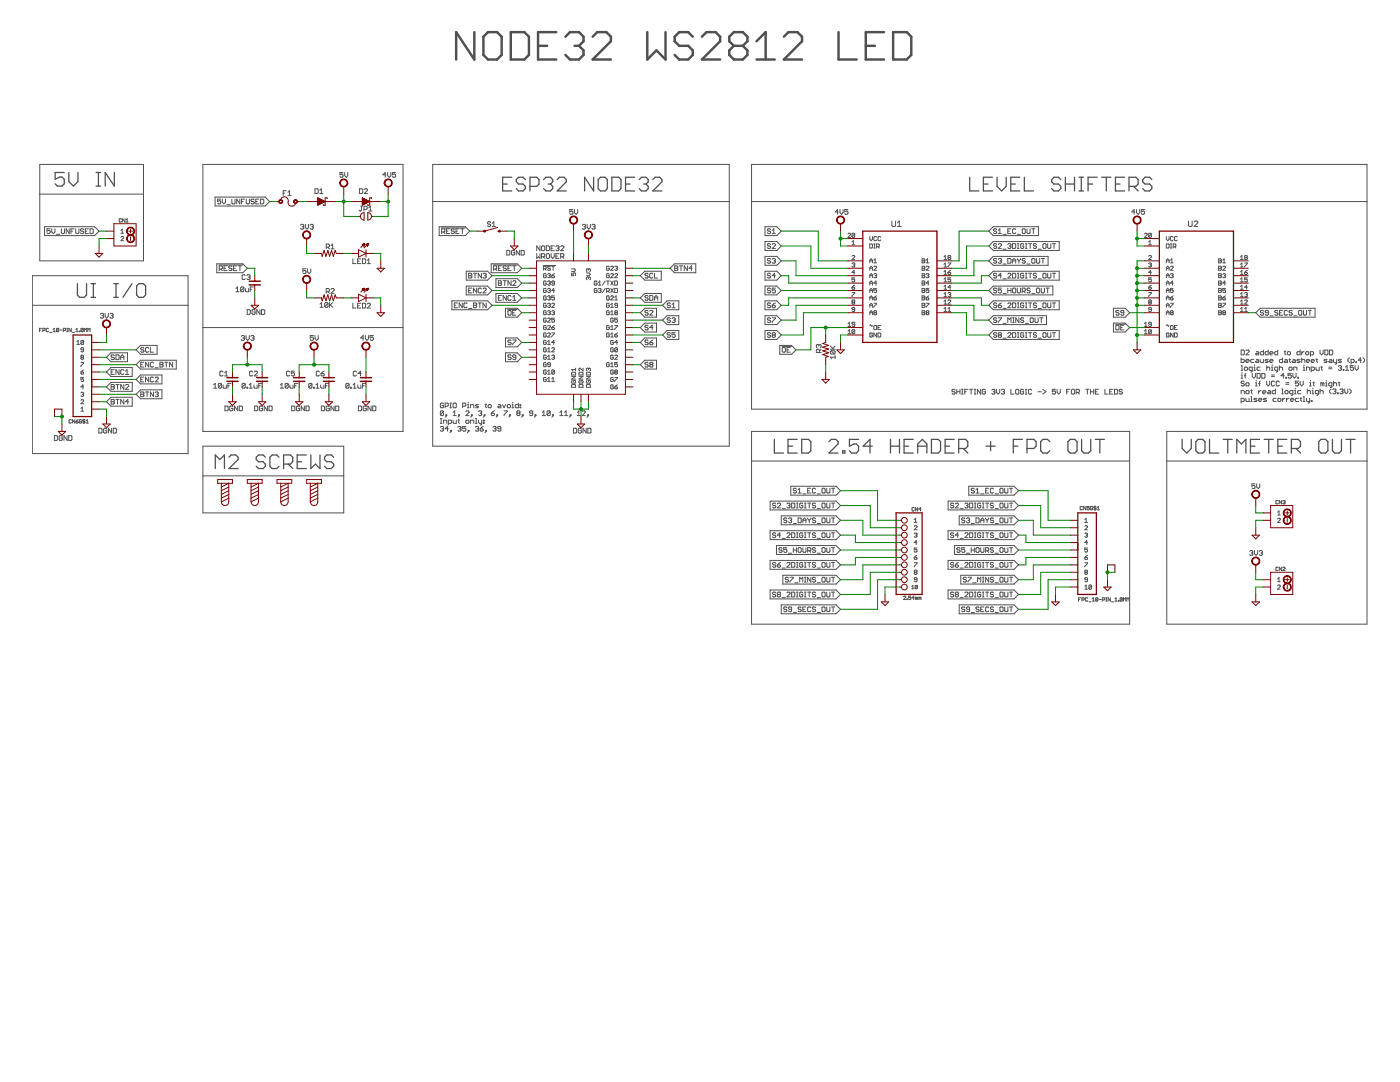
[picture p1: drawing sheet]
<svg xmlns="http://www.w3.org/2000/svg" width="279mm" height="216mm" viewBox="0 0 279 216" stroke-linecap="round" stroke-linejoin="round" font-family="sans-serif">
<g fill="none" stroke="#505050" stroke-width=".2">
<path d="M7.9 32.8h20.7v19.2h-20.7zM7.9 38.7h20.7M40.5 32.8h39.9v53.3h-39.9zM42.9 39.3h10l.9 .9-.9 .9h-10zM44 39.7h-.6v.5l.5-.2 .1 .5-.1 .2-.5-.2M44.4 39.7v.7l.3 .3 .3-.3v-.7M46.3 39.7v.8l.1 .2 .5-.2v-.8M47.9 39.7v1l-.7-1v1M48.8 39.7h-.6v1M49.1 39.7v.8l.2 .2 .5-.2v-.8M50.7 39.9l-.1-.2h-.4l-.1 .3 .1 .2h.4l.1 .3-.1 .2-.5-.2M51.7 39.7h-.6v1h.6"/>
<path d="M52 39.7h.5l.1 .2v.6l-.1 .2h-.5zM56.5 38.5h.3M57.1 38.1h-.6v.9M57.5 38.4l.3-.3v.9M57.5 39h.6M62.9 37.7h.5l.1 .1v.7l-.1 .1h-.5zM63.8 38l.3-.3v.9M63.8 38.6h.7M68.5 34.4h-.7v.5l.5-.2 .2 .5-.2 .2h-.3l-.2-.2M68.8 34.4v.7l.3 .3 .3-.3v-.7M71.8 37.7h.4l.2 .1v.7l-.2 .1h-.4zM72.7 37.8l.2-.1 .4 .1-.6 .8h.6"/>
<path d="M77 34.9h-.6l.5-.5v1M77.4 34.4v.7l.3 .3 .3-.3v-.7M79 34.4h-.7v.5l.3-.2 .4 .2-.2 .5h-.3l-.2-.2M86.4 32.8h59.1v56.2h-59.1zM150 32.8h122.8v48.8h-122.8zM6.5 55h31v35.5h-31zM8.9 45.2h10l.9 .9-.9 .9h-10zM10 45.7h-.6v.4l.3-.1 .3 .1-.1 .5h-.4l-.1-.2M10.3 45.7v.6l.3 .3 .4-.3v-.6M11.3 46.8h.6M12.3 45.7v.7l.1 .2h.3l.2-.2v-.7M13.8 45.7v.9l-.6-.9v.9"/>
<path d="M14.2 46.1h.3M14.8 45.7h-.6v.9M15.1 45.7v.7l.2 .2h.3l.1-.2v-.7M16.7 45.8l-.5-.1-.1 .3 .4 .1 .2 .3-.2 .2h-.3l-.1-.2M17 46.1h.3M17.7 45.7h-.7v.9h.7M18 45.7h.4l.2 .1v.6l-.2 .2h-.4zM24.1 47.3l.2-.1 .4 .1-.6 .7h.6M24.1 46.5h.6M24.1 46l.3-.3v.8M24.2 43.8l-.1-.2-.3 .2v.4l.1 .1 .3-.1M24.9 43.6v.7l-.4-.7v.7"/>
<path d="M25.1 44.3h.5M25.1 43.9l.3-.3v.7M43.3 52.6h5.2l.9 .9-.9 .9h-5.2zM43.7 52.9h4.8M43.8 53.7h.4l.2-.2v-.3l-.2-.2h-.4v1M44.1 53.7l.3 .3M44.7 53.5h.3M45.3 40.9h.7M45.3 53h-.6v1h.6M46.3 53.2l-.2-.2h-.3l-.1 .4 .1 .1h.3l.2 .3-.2 .2-.4-.2M46.6 53.5h.3M47.1 57.6l.3-.3v.9"/>
<path d="M47.1 58.2h.6M47.2 53h-.6v1h.6M47.6 53h.6M47.9 53v1M48.2 40.2h.3M48.7 57.4v.7l-.2 .1-.5-.1M48.7 57.4l-.2-.1h-.3l-.2 .1v.7M48.7 57.4l-.7 .7M48.9 55l-.1-.2h-.3l-.2 .2v.6l.2 .2 .4-.2M49 57.6v.5l.1 .1h.5v-.6M49.3 55l.1-.2h.3l.2 .2-.2 .3M49.6 55.3h.1"/>
<path d="M49.7 55.3l.2 .2-.2 .3-.4-.2M49.9 57.7h.3M50.6 57.3h-.7v.9M51.1 40.2h.3M60 44.9l.1-.1h.4l.1 .1-.1 .3M60.3 45.2h.2M60.5 45.2l.1 .2-.1 .3h-.4l-.1-.1M60.9 44.8v.6l.4 .3 .3-.3v-.6M61.1 53.6h-.7v.5l.5-.1 .2 .1v.3l-.2 .2-.5-.2M61.4 53.6v.7l.3 .3 .3-.3v-.7M61.9 44.9l.2-.1h.3l.1 .1-.1 .3M62.2 45.2h.2"/>
<path d="M62.4 45.2l.1 .2-.1 .3h-.3l-.2-.1M65.1 49.3h.5l.1-.1v-.3l-.1-.2h-.5v1M65.1 58.2h.5l.1-.1v-.4l-.1-.1h-.5v.9M65.4 58.2l.3 .3M65.4 49.3l.3 .4M66.1 57.7l.1-.1h.3l.2 .1-.6 .8h.6M66.1 49l.3-.3v1M66.1 49.7h.6M70.4 51.6v1h.7M71.4 52.1h.3M72 51.6h-.6v1h.6M72 41.1h.3"/>
<path d="M72.2 41.1v.9l-.2 .1-.3-.1M72.3 51.6h.5l.2 .2v.6l-.2 .2h-.5zM72.6 41.8h.5l.2-.2v-.3l-.2-.2h-.5v1M73.3 52.6h.6M73.3 52l.3-.4v1M73.6 42.1h.6M73.6 41.5l.3-.4v1M86.4 40.2h59.1M87.7 45.2h5.2l.8 .9-.8 .9h-5.2zM88.1 45.5h4.8M88.1 46.3h.5l.2-.5-.2-.1h-.5v.9M88.5 46.3l.3 .3"/>
<path d="M89.1 46.1h.3M89.7 45.7h-.6v.9h.6M90.7 45.8l-.2-.1-.5 .1 .2 .3h.3l.2 .2-.2 .3h-.3l-.2-.2M91 46.1h.3M91.6 45.7h-.6v.9h.6M91.9 45.7h.7M92.3 45.7v.9M93 54.1h4.3l.9 .9-.9 .9h-4.3zM93 57.1h4.3l.9 .9-.9 .8h-4.3zM93.5 55h.5M93.5 58h.4M93.5 54.5h.5l.2 .2-.2 .3 .2 .3-.2 .2h-.5z"/>
<path d="M94.2 57.5h-.7v.9h.7M94.5 54.5h.6M94.8 54.5v1M95.1 57.5v.9l-.6-.9v.9M96.1 57.7l-.2-.2h-.3l-.2 .2v.6l.2 .1h.3l.2-.1M96.1 54.5v1l-.7-1v1M96.4 54.7l.2-.2h.3l.1 .2-.1 .3M96.4 57.7l.2-.2h.3l.1 .2-.6 .7h.6M96.7 55h.2M96.9 55l.1 .2-.1 .3-.5-.2M97.9 44.4l-.1-.1-.5 .1 .2 .3 .4 .2-.1 .3-.5-.2M98 52.6h5.2l.9 .9-.9 .9h-5.2z"/>
<path d="M98.2 45.2h.7M98.2 44.6l.4-.3v.9M98.4 52.9h4.8M98.5 53.7h.5l.1-.2-.1-.5h-.5v1M98.8 53.7l.3 .3M99 55.6h4.2l.9 .9-.9 .9h-4.2zM99 58.6h4.2l.9 .8-.9 .9h-4.2zM99.5 53.5h.3M99.5 56.5h.4M99.5 59.4h.3M99.5 56h.4l.2 .2-.2 .3 .2 .3-.2 .2h-.4zM100.1 53h-.6v1h.6"/>
<path d="M100.1 59h-.6v.9h.6M100.4 56h.6M100.7 56v1M101 53.2l-.1-.2h-.3l-.2 .4 .2 .1h.3l.1 .3-.1 .2-.5-.2M101 59v.9l-.6-.9v.9M101.1 50h.5l.1 .1v.6l-.1 .2h-.5zM101.4 53.5h.3M102 59.1l-.2-.1h-.3l-.1 .1v.7l.1 .1h.3l.2-.1M102 53h-.6v1h.6M102 56v1l-.6-1v1M102.3 56.2l.2-.2h.3l.2 .2-.7 .8h.7M102.3 53h.7"/>
<path d="M102.3 59.3l.3-.3v.9M102.3 59.9h.7M102.6 53v1M102.7 50.1l-.1-.1-.5 .1v.6l.1 .2 .5-.2v-.3h-.3M103.7 50v.9l-.7-.9v.9M104 50h.5l.1 .1v.6l-.1 .2h-.5zM107.1 50.6v1l.3-.4 .4 .4v-1M107.8 49.1v.9l-.7-.9v.9M108.1 51.2h.4l.2-.1v-.3l-.2-.2h-.4v1M108.2 49.1l.5 .1v.6l-.2 .2h-.3l-.1-.2v-.6zM108.4 51.2l.3 .4M108.4 53h2.5"/>
<path d="M108.5 53.7h.4l.1-.4-.5-.2v.8M108.7 53.7l.3 .2M109 54.7l-.1-.1-.4 .1v.6l.4 .1 .1-.4h-.3M109 56.2l-.1-.1-.4 .1v.5l.4 .2 .1-.4h-.3M109 57.7l-.1-.1-.4 .1v.5l.4 .2 .1-.4h-.3M109 59.2l-.1-.2-.4 .2v.5l.4 .2 .1-.5h-.3M109 49.1h.5l.2 .1v.6l-.2 .2h-.5zM109.2 50.6h.3l.2 .2v.6l-.2 .2h-.3l-.2-.2v-.6zM109.3 59.2l.4-.2 .1 .2-.1 .2M109.3 54.7l.4-.1 .1 .1-.1 .3M109.3 56.2l.4-.1 .1 .1-.1 .3M109.3 57.7l.4-.1 .1 .1-.1 .3"/>
<path d="M109.6 55h.1M109.6 56.5h.1M109.6 58h.1M109.6 59.4h.1M109.7 55l.1 .1-.1 .3-.4-.1M109.7 56.5l.1 .1-.1 .3-.4-.2M109.7 58l.1 .1-.1 .3-.4-.2M109.7 59.4l.1 .2-.1 .3-.4-.2M109.8 53.3l-.1-.2-.4 .2 .1 .2 .4 .2-.1 .2-.4-.1M110 50.6v.6l.3 .4 .3-.4v-.6M110 49.5h.3M110.1 55h.4l.2 .3-.5 .1z"/>
<path d="M110.1 53.1h.6M110.4 53.1v.8M110.6 49.1h-.6v.9h.6M110.7 56.5h-.5l-.1-.2 .1-.2 .5 .1v.5l-.2 .2-.4-.2M110.7 58h-.6l.4-.4v.8M110.7 59h-.6v.4l.3-.1 .3 .1-.2 .5-.4-.2M110.7 54.6l-.6 .4M110.9 49.2l.5-.1 .2 .1-.2 .3M110.9 51.1h.4M111.3 49.5h.1M111.4 49.5l.2 .2-.2 .3h-.3l-.2-.2M111.6 50.6h-.7v1h.7"/>
<path d="M111.9 49.2l.1-.1 .5 .1v.2l-.6 .6h.6M111.9 51.2h.5l.1-.1v-.3l-.1-.2h-.5v1M112.2 51.2l.3 .4M114.1 54.5v.5h.4l-.2-.3 .2-.2 .4 .1-.2 .4M114.1 53.6h.5l.3 .3-.3 .3h-.5M114.3 41.8h-.6v.5l.5-.2 .1 .2v.3l-.1 .2-.5-.2M114.7 41.8v.6l.3 .4 .3-.4v-.6M116.2 44.9l.2-.1h.3l.1 .1-.1 .3M116.5 45.2h.2M116.7 45.2l.1 .2-.1 .3h-.3l-.2-.1M117 54.5h.6l.2 .2-.2 .3h-.6M117.2 44.8v.6l.3 .3 .3-.3v-.6"/>
<path d="M117.4 53.8v.1M117.4 55.4v.2M117.4 53.8l-.1-.2-.3 .2 .2 .4M117.4 53.8l.2-.2 .2 .2-.1 .4M117.4 55.4l-.1-.1-.3 .1 .2 .4M117.4 55.4l.2-.1 .2 .1-.1 .4M118.1 44.9l.2-.1h.3l.2 .1-.2 .3M118.4 45.2h.2M118.6 45.2l.2 .2-.2 .3h-.3l-.2-.1M119.1 56.2l-.1-.1-.4 .1v.5l.4 .2 .1-.4h-.2M119.1 57.7l-.1-.1-.4 .1v.5l.4 .2 .1-.4h-.2M119.4 56.3l.3-.2v.8"/>
<path d="M119.4 57.7l.4-.1 .2 .1-.2 .3M119.4 56.9h.6M119.7 58h.1M119.8 58l.2 .1-.2 .3-.4-.2M120.8 57.6l-.6 .8M120.8 56.1l-.6 .8M121.1 58.1h.4l.1-.4-.1-.1h-.4v.8M121.1 56.1h.5M121.3 58.1l.3 .3M121.3 56.1v.8M121.6 54.7l-.1-.1-.4 .1v.6l.1 .1 .4-.1v-.3h-.3M121.6 53.3l-.1-.2-.4 .2v.5l.1 .1 .4-.1v-.3h-.3"/>
<path d="M121.6 59.2l-.1-.2-.4 .2 .1 .7 .4-.2v-.3h-.3M121.9 53.3l.1-.2 .4 .2-.5 .6h.5M121.9 54.7l.1-.1 .4 .1-.5 .7h.5M121.9 59.2l.1-.2 .4 .2-.5 .7h.5M121.9 57.6l.5 .8M121.9 56.1l.5 .8M122.4 57.6l-.5 .8M122.4 56.1l-.5 .8M122.7 53.3l.4-.2 .1 .2-.1 .2M122.7 54.7l.1-.1 .4 .1-.5 .7h.5M122.7 57.6h.4l.1 .1-.1 .7h-.4zM122.7 59.9h.5"/>
<path d="M122.7 56.1h.4l.1 .1-.1 .7h-.4zM122.7 59.3l.3-.3v.9M123 53.5h.1M123.1 53.5l.1 .2-.1 .2-.4-.1M127.8 55l.9-.9h3.3v1.8h-3.3zM127.8 59.4l.9-.8h3.3v1.7h-3.3zM129.3 54.7l-.1-.2h-.3l-.2 .3 .2 .2h.3l.1 .3-.1 .2-.5-.2M129.3 59.1l-.1-.1h-.3l-.2 .1 .2 .3h.3l.1 .2-.1 .3h-.3l-.2-.1M129.7 59h.5l.1 .1v.7l-.1 .1h-.5zM130.3 54.7l-.1-.2h-.4l-.1 .2v.6l.1 .2 .5-.2M130.6 59.4h.7M130.6 59.9v-.6l.3-.3 .4 .3v.6"/>
<path d="M130.6 54.5v1h.7M133.7 53.5l.9-.9h4.3v1.8h-4.3zM134.6 53.5h.5M134.6 53h.5l.2 .2-.2 .3 .2 .3-.2 .2h-.5zM135.6 53h.6M135.9 53v1M137.2 53v1l-.7-1v1M138.1 53.5h-.6l.5-.5v1M150 40.2h122.8M152.7 45.2h2.3l.9 .9-.9 .9h-2.3zM152.7 57.1h2.3l.9 .9-.9 .8h-2.3zM152.7 48.2h2.3l.9 .9-.9 .9h-2.3z"/>
<path d="M152.7 51.2h2.3l.9 .8-.9 .9h-2.3zM152.7 54.1h2.3l.9 .9-.9 .9h-2.3zM153.8 51.7l-.5-.1-.1 .3 .1 .1h.3l.2 .4-.2 .1-.4-.1M153.8 54.7l-.2-.2h-.3l-.1 .3 .1 .2h.3l.2 .3-.2 .2-.4-.2M153.8 57.7l-.2-.2h-.3l-.1 .3 .1 .2h.3l.2 .3-.2 .1h-.3l-.1-.1M153.8 48.8l-.5-.2-.1 .3 .4 .2 .2 .3-.2 .2h-.3l-.1-.2M153.8 45.8l-.5-.1-.1 .3 .4 .1 .2 .3-.2 .2h-.3l-.1-.2M154.1 48.8l.2-.2 .4 .2v.1l-.6 .7h.6M154.1 51.7l.5-.1 .1 .1-.1 .3M154.1 46.6h.6M154.1 46l.3-.3v.9M154.4 52h.2"/>
<path d="M154.6 52l.1 .2-.1 .3-.5-.1M154.7 55h-.6l.5-.5v1M154.7 57.5h-.6v.5l.3-.2 .3 .2v.3l-.1 .1h-.3l-.2-.1M167.3 42.3h-.6l.5-.5v1M167.6 41.8v.6l.4 .4 .3-.4v-.6M169.2 41.8h-.6v.5l.5-.2 .1 .2v.3l-.1 .2-.5-.2M169.2 46.7l.2-.2 .4 .2-.6 .7h.6M170 57.3h.5l.1 .3-.4 .1zM170 51.1l.2-.1 .4 .1-.6 .7h.6M170 52.6l.5-.1 .1 .1-.1 .3M170 58.4h.6l-.6 .8M170 48.3l.3-.3v.9"/>
<path d="M170 48.9h.6M170.3 52.9h.2M170.5 52.9l.1 .1-.1 .3-.5-.2M170.6 46.7l-.1 .7-.5-.2M170.6 55.4h-.6v.4l.3-.1 .3 .1-.1 .4-.5-.1M170.6 54.4h-.6l.5-.4v.8M170.6 46.7l-.4-.2-.2 .2v.5M170.6 56.9l-.6 .4M170.6 46.7l-.6 .5M173.6 52h.5M173.6 55h.5M173.6 47.2v.6l.3 .2 .2-.2v-.6"/>
<path d="M173.6 48.7l.5 .1v.6l-.1 .1h-.4zM173.6 52.5v-.6l.3-.3 .2 .3v.6M173.6 53.9v-.5l.3-.3 .2 .3v.5M173.6 55.4v-.5l.3-.3 .2 .3v.5M173.6 56.9v-.6l.3-.2 .2 .2v.6M173.6 58.4v-.6l.3-.2 .2 .2v.6M173.6 59.9v-.6l.3-.3 .2 .3v.6M173.6 53.5h.5M173.6 56.5h.5M173.6 58h.5M173.6 59.4h.5M174.4 54.7l.4-.1 .1 .1-.1 .3"/>
<path d="M174.4 53.3l.1-.2 .4 .2-.5 .6h.5M174.4 51.9l.3-.3v.9M174.4 52.5h.5M174.4 59.4h.4l.1 .3-.4 .2zM174.4 49.5h.3M174.4 48.7h.3M174.5 48.7v.8M174.7 55h.1M174.8 55l.1 .1-.1 .3-.4-.1M174.9 49.2h.4l.2-.4-.6-.1v.8M174.9 57.6h-.5v.4l.4-.2 .1 .4-.1 .2-.4-.2M174.9 56.5h-.5l.4-.4v.8"/>
<path d="M174.9 47.3l-.1-.1-.4 .1v.6l.1 .1 .4-.1M174.9 59l-.5 .4M175.2 49.2l.3 .3M175.8 47.3l-.2-.1-.4 .1 .1 .7 .5-.1M178 44.1v.9l.2 .2h.3l.2-.2v-.9M179.1 45.2h.8M179.1 44.5l.4-.4v1.1M184 52h.4M184 55h.4M184 53.1l.6 .2-.2 .2 .2 .3-.2 .1h-.4zM184 51.6l.6 .2-.2 .2 .2 .3-.2 .2h-.4zM184 53.5h.4"/>
<path d="M184 54.6l.6 .1-.2 .3 .2 .3-.2 .1h-.4zM184 56.5h.4M184 58h.4M184 57.6h.4l.2 .1-.2 .3 .2 .2-.2 .2h-.4zM184 59.4h.4M184 59h.4l.2 .2-.2 .2 .2 .3-.2 .2h-.4zM184 56.1h.4l.2 .1-.2 .3 .2 .2-.2 .2h-.4zM184.8 53.3l.2-.2 .4 .2-.6 .6h.6M184.8 52.5h.6M184.8 54.7l.5-.1 .1 .1-.1 .3M184.8 59.4h.5l.1 .3-.4 .2zM184.8 51.9l.3-.3v.9"/>
<path d="M185.1 55h.2M185.3 55l.1 .1-.1 .3-.5-.1M185.4 56.5h-.6l.5-.4v.8M185.4 57.6h-.6v.4l.5-.2 .1 .4-.1 .2-.5-.2M185.4 59l-.6 .4M188.4 57.7h.5M188.4 51.8h.5M188.4 53.3h.5M188.4 56.2h.5M188.4 51.3l.3-.3v.8M188.4 52.7l.3-.2v.8M188.4 54.2l.3-.2v.8"/>
<path d="M188.4 55.7l.3-.3v.8M188.4 57.2l.3-.3v.8M188.4 58.7l.3-.3v.8M188.4 54.8h.5M188.4 59.2h.5M189.2 52.5h.5l-.5 .8M189.2 54.4h.4l.1 .2-.4 .2zM189.2 58.5l.4-.1 .1 .1-.1 .3M189.3 51.4l-.1 .1 .1 .3 .4-.1-.1-.3M189.3 51.4l-.1-.1 .1-.3 .4 .1-.1 .3M189.3 51.4h.3M189.5 58.8h.1"/>
<path d="M189.6 58.8l.1 .1-.1 .3-.4-.1M189.7 55.4h-.5v.4l.4-.1 .1 .4-.1 .1-.4-.1M189.7 57.3h-.5l.4-.4v.8M189.7 54l-.5 .4M197.3 58l.9-.9h11.9v1.7h-11.9zM197.3 49.1l.9-.9h13.2v1.8h-13.2zM198.2 45.2h9.1v1.8h-9.1l-.9-.9zM198.2 54.1h13.2v1.8h-13.2l-.9-.9zM198.2 51.2h11v1.7h-11l-.9-.9zM198.9 51.7l-.1-.1-.5 .1 .1 .3 .5 .2-.1 .3-.5-.1M198.9 54.7l-.1-.2h-.4l-.1 .3 .1 .2h.4l.1 .3-.1 .2-.5-.2M198.9 57.7l-.1-.2h-.4l-.1 .2 .1 .3 .5 .1-.1 .3h-.4l-.1-.1"/>
<path d="M198.9 48.8l-.1-.2-.5 .2 .1 .3h.4l.1 .2-.1 .3h-.4l-.1-.2M198.9 45.8l-.1-.1-.5 .1 .1 .3h.4l.1 .2-.1 .3h-.4l-.1-.2M199.2 46l.3-.3v.9M199.2 48.8l.2-.2 .5 .2v.1l-.7 .7h.7M199.2 51.7l.5-.1 .2 .1-.2 .3M199.2 46.6h.7M199.5 52h.2M199.7 52l.2 .2-.2 .3-.5-.1M199.9 55h-.7l.5-.5v1M199.9 57.5h-.7v.5l.3-.2 .4 .2-.2 .4h-.3l-.2-.1M200.2 49.7h.6M200.2 52.7h.6"/>
<path d="M200.2 55.6h.6M200.2 58.6h.6M200.2 46.8h.6M201.1 58h.7M201.1 48.8l.5-.2 .2 .2-.2 .3M201.1 51.6h.5l.2 .1v.7l-.2 .1h-.5zM201.1 54.7l.2-.2h.3l.2 .2-.7 .8h.7M201.1 57.5v.9M201.1 46.1h.3M201.4 49.1h.2M201.6 49.1l.2 .2-.2 .3h-.3l-.2-.2M201.8 57.5v.9"/>
<path d="M201.8 45.7h-.7v.9h.7M202.1 52h.6M202.1 48.6h.5l.1 .2v.6l-.1 .2h-.5zM202.1 52.5v-.6l.3-.3 .3 .3v.6M202.1 54.5h.5l.1 .2v.6l-.1 .2h-.5zM202.1 57.7l.1-.2h.4l.1 .2v.6l-.1 .1h-.4l-.1-.1zM202.7 45.8l-.1-.1-.5 .1v.6l.1 .2h.4l.1-.2M203 57.5v.8l.2 .1h.3l.2-.1v-.8M203 48.6h.3M203 49.6h.3M203 51.6l.3 .4M203 54.5h.3"/>
<path d="M203 55.5h.3M203 46.8h.7M203.2 48.6v1M203.2 54.5v1M203.3 52v.5M203.7 51.6l-.4 .4M204 58.1h.5l.1-.1-.1-.5h-.5v.9M204.2 45.7l.4 .1v.6l-.1 .2h-.3l-.2-.2v-.6zM204.3 48.8l-.1-.2-.5 .2v.6l.1 .2h.4l.1-.5h-.3M204.3 54.7l-.1-.2h-.4l-.1 .2v.6l.5 .2 .1-.5h-.3M204.3 58.1l.3 .3M204.6 51.7l-.1-.1-.5 .1 .2 .3 .4 .2-.1 .3-.5-.1"/>
<path d="M204.6 48.6h.4M204.6 49.6h.4M204.6 54.5h.4M204.6 55.5h.4M204.8 48.6v1M204.8 54.5v1M205 52.7h.6M205 45.7v.7l.1 .2h.3l.2-.2v-.7M205.3 48.6h.6M205.3 54.5h.6M205.6 57.7l-.2-.2h-.3l-.1 .3 .1 .2h.3l.2 .3-.2 .1h-.3l-.1-.1M205.6 48.6v1"/>
<path d="M205.6 54.5v1M205.9 58.6h.6M205.9 45.7h.6M206.1 51.6l.4 .1v.7l-.1 .1-.5-.1v-.7zM206.2 45.7v.9M206.9 54.7l-.2-.2h-.3l-.2 .3 .2 .2h.3l.2 .3-.2 .2-.5-.2M206.9 48.8l-.2-.2-.5 .2 .2 .3h.3l.2 .2-.2 .3h-.3l-.2-.2M206.9 51.6v.8l.1 .1 .5-.1v-.8M207 57.5h.3l.2 .2v.6l-.2 .1h-.3l-.1-.1v-.6zM207.2 49.7h.6M207.2 55.6h.6M207.8 57.5v.8l.2 .1h.3l.1-.1v-.8"/>
<path d="M207.8 51.6h.6M208.1 51.6v.9M208.3 54.5h.3l.2 .2v.6l-.2 .2-.5-.2v-.6zM208.3 48.6l.5 .2v.6l-.2 .2h-.3l-.2-.2v-.6zM208.8 57.5h.6M209.1 48.6v.8l.1 .2h.3l.2-.2v-.8M209.1 54.5v.8l.1 .2 .5-.2v-.8M209.1 57.5v.9M210 48.6h.7M210 54.5h.7M210.4 48.6v1M210.4 54.5v1"/>
<path d="M226.5 42.3h-.6l.4-.5v1M226.8 41.8v.6l.3 .4 .4-.4v-.6M228.4 46.7l.2-.2 .4 .2-.6 .7h.6M228.4 41.8h-.6v.5l.5-.2 .1 .5-.1 .2-.5-.2M229.2 57.3h.4l.2 .3-.4 .1zM229.2 51.1l.2-.1 .4 .1-.6 .7h.6M229.2 52.6l.4-.1 .2 .1-.2 .3M229.2 58.4h.6l-.6 .8M229.2 48.9h.6M229.2 48.3l.3-.3v.9M229.5 52.9h.1M229.6 52.9l.2 .1-.2 .3-.4-.2"/>
<path d="M229.8 55.4h-.6v.4l.3-.1 .3 .1-.2 .4-.4-.1M229.8 54.4h-.6l.4-.4v.8M229.8 46.7v.5l-.2 .2-.4-.2M229.8 46.7l-.4-.2-.2 .7M229.8 56.9l-.6 .4M229.8 46.7l-.6 .5M232.8 58.4v-.6l.2-.2 .3 .2v.6M232.8 52h.5M232.8 55h.5M232.8 53.5h.5M232.8 56.5h.5M232.8 58h.5"/>
<path d="M232.8 59.4h.5M232.8 48.7l.5 .1v.6l-.1 .1h-.4zM232.8 47.2v.6l.2 .2 .3-.2v-.6M232.8 52.5v-.6l.2-.3 .3 .3v.6M232.8 53.9v-.5l.2-.3 .3 .3v.5M232.8 55.4v-.5l.2-.3 .3 .3v.5M232.8 56.9v-.6l.2-.2 .3 .2v.6M232.8 59.9v-.6l.2-.3 .3 .3v.6M233.6 53.3l.1-.2 .4 .2-.5 .6h.5M233.6 52.5h.5M233.6 54.7l.4-.1 .1 .1-.1 .3M233.6 59.4h.4l.1 .3-.4 .2z"/>
<path d="M233.6 49.5h.3M233.6 48.7h.3M233.6 51.9l.3-.3v.9M233.7 48.7v.8M233.9 55h.1M234 55l.1 .1-.1 .3-.4-.1M234.1 56.5h-.5l.4-.4v.8M234.1 57.6h-.5v.4l.4-.2 .1 .4-.1 .2-.4-.2M234.1 47.3l-.1-.1-.4 .1 .1 .7 .4-.1M234.1 59l-.5 .4M234.1 49.2h.4l.2-.1-.2-.4h-.4v.8M234.4 49.2l.3 .3"/>
<path d="M234.9 47.3l-.1-.1-.4 .1v.6l.1 .1 .4-.1M237.2 44.1v.9l.2 .2h.3l.2-.2v-.9M238.3 44.3l.2-.2h.4l.1 .2v.2l-.7 .7h.7M243.2 52h.4M243.2 55h.4M243.2 53.1l.6 .2-.2 .2 .2 .3-.2 .1h-.4zM243.2 51.6l.6 .2-.2 .2 .2 .3-.2 .2h-.4zM243.2 53.5h.4M243.2 54.6l.6 .1-.2 .3 .2 .3-.2 .1h-.4zM243.2 56.5h.4M243.2 58h.4M243.2 57.6h.4l.2 .1-.2 .7h-.4z"/>
<path d="M243.2 59.4h.4M243.2 59h.4l.2 .2-.2 .7h-.4zM243.2 56.1h.4l.2 .1-.2 .7h-.4zM244 59.4h.4l.2 .3-.4 .2zM244 53.3l.2-.2 .4 .2-.6 .6h.6M244 52.5h.6M244 54.7l.4-.1 .2 .1-.2 .3M244 51.9l.3-.3v.9M244.3 55h.1M244.4 55l.2 .1-.2 .3-.4-.1M244.6 56.5h-.6l.4-.4v.8M244.6 57.6h-.6v.4l.3-.2 .3 .2-.2 .4-.4-.2"/>
<path d="M244.6 59l-.6 .4M247.6 57.7h.5M247.6 51.8h.5M247.6 53.3h.5M247.6 56.2h.5M247.6 54.8h.5M247.6 59.2h.5M247.6 51.3l.2-.3v.8M247.6 52.7l.2-.2v.8M247.6 54.2l.2-.2v.8M247.6 55.7l.2-.3v.8M247.6 57.2l.2-.3v.8"/>
<path d="M247.6 58.7l.2-.3v.8M248.4 52.5h.5l-.5 .8M248.4 54.4h.4l.1 .2-.4 .2zM248.4 58.5l.4-.1 .1 .1-.1 .3M248.5 51.4l-.1-.1 .1-.3 .4 .1-.1 .3M248.5 51.4l-.1 .1 .1 .3 .4-.1-.1-.3M248.5 51.4h.3M248.7 58.8h.1M248.8 58.8l.1 .1-.1 .3-.4-.1M248.9 55.4h-.5v.4l.4-.1 .1 .4-.1 .1-.4-.1M248.9 57.3h-.5l.4-.4v.8M248.9 54l-.5 .4"/>
<path d="M6.5 60.9h31M7.9 65.8h.2M8.3 65.5h-.4v.7M8.6 66h.3l.1-.4-.4-.1v.7M9.7 65.6l-.1-.1-.4 .1v.5l.1 .1 .4-.1M9.9 66.3h.5M10.6 66.2h.4M10.6 65.7l.2-.2v.7M11.7 65.6l-.1-.1-.3 .1v.5M11.7 65.6l-.1 .6-.3-.1M11.7 65.6l-.4 .5M12 65.8h.4"/>
<path d="M12.6 66h.4l.1-.4-.5-.1v.7M13.3 65.5h.2M13.3 66.2h.2M13.4 65.5v.7M14.2 65.5v.7l-.4-.7v.7M14.5 66.3h.4M15.1 66.2h.5M15.1 65.7l.3-.2v.7M15.3 68.7h.6M15.3 68.2l.3-.3v.8M15.8 66.1l.1 .1zM16.2 72.3h.5l-.5 .9"/>
<path d="M16.2 79.9l.1-.1 .4 .1-.5 .7h.5M16.2 74.2h.4l.1 .3-.4 .2zM16.2 78.4l.4-.1 .1 .1-.1 .3M16.3 71.3l-.1 .1 .1 .3 .4-.2-.1-.2M16.3 71.3l-.1-.2 .1-.2 .4 .1-.1 .3M16.3 71.3h.3M16.4 78.7h.2M16.6 78.7l.1 .1-.1 .3-.4-.1M16.6 65.6l-.1-.1-.3 .1v.5M16.6 65.6v.5l-.1 .1-.3-.1M16.6 65.6l-.4 .5M16.7 75.3h-.5v.4l.2-.1 .3 .1-.1 .4-.4-.1"/>
<path d="M16.7 68.1l-.1-.2-.4 .2v.5M16.7 69.8h-.4l-.1-.1 .1-.3 .4 .1v.6l-.1 .1-.4-.1M16.7 68.1v.5l-.1 .1-.4-.1M16.7 77.2h-.5l.4-.4v.8M16.7 73.8l-.5 .4M16.7 68.1l-.5 .5M16.8 66.2v-.7l.3 .2 .2-.2v.7M17.5 66.2v-.7l.2 .2 .3-.2v.7M20 62.7l.5-.2 .2 .2-.2 .3M20.3 63h.2M20.5 63l.2 .2-.2 .3h-.3l-.2-.2M21 62.5v.7l.3 .3 .3-.3v-.7"/>
<path d="M21.3 71.3l.8-.9h3.3v1.8h-3.3zM21.3 74.2l.8-.9h4.3v1.8h-4.3zM21.3 77.2l.8-.9h4.3v1.8h-4.3zM21.9 62.7l.5-.2 .2 .2-.2 .3M22.1 79.3h4.3v1.7h-4.3l-.8-.8zM22.2 76.7h.4l.2 .2-.2 .3 .2 .3-.2 .2h-.4zM22.2 77.2h.4M22.2 74.2h.3M22.2 79.7h.4l.2 .1-.2 .4 .2 .3-.2 .1h-.4zM22.2 63h.2M22.4 63l.2 .2-.2 .3h-.3l-.2-.2M22.8 71l-.2-.2h-.3l-.1 .3 .1 .2h.3l.2 .3-.2 .2-.4-.2"/>
<path d="M22.8 73.8h-.6v.9h.6M23.1 70.8h.5l.2 .2v.6l-.2 .2h-.5zM23.1 76.7h.7M23.1 79.7h.7M23.5 76.7v1M23.5 79.7v.9M23.8 73.8v.9l-.7-.9v.9M24.1 71.3h.6M24.1 71.8v-.7l.3-.3 .3 .3v.7M24.7 73.9l-.1-.1-.5 .1v.6l.1 .2h.4l.1-.2M24.7 76.7v1l-.6-1v1M24.7 79.7v.9l-.6-.9v.9"/>
<path d="M25 76.9l.2-.2 .5 .2v.1l-.7 .7h.7M25 74.7h.7M25 74.1l.4-.3v.9M27.2 69.8l.8-.9h3.3v1.8h-3.3zM27.2 78.7l.8-.9h4.3v1.8h-4.3zM28 71.9h7.2v1.7h-7.2l-.8-.8zM28 74.8h4.3v1.8h-4.3l-.8-.9zM28.1 78.2h.5l.1 .2-.1 .3 .1 .3-.1 .1h-.5zM28.1 75.7h.3M28.1 78.7h.5M28.1 72.7h.3M28.7 72.3h-.6v.9h.6"/>
<path d="M28.7 69.5l-.1-.2h-.3l-.2 .2 .2 .3 .4 .2-.1 .3-.5-.2M28.7 75.2h-.6v1h.6M29 78.2h.7M29.4 78.2v.9M29.7 69.5l-.2-.2h-.3l-.2 .2v.6l.2 .2 .5-.2M29.7 72.3v.9l-.7-.9v.9M29.7 75.2v1l-.7-1v1M30 69.3v1h.6M30.6 72.5l-.1-.2h-.3l-.2 .2v.6l.2 .1h.3l.1-.1M30.6 75.4l-.1-.2-.5 .2v.6l.2 .2h.3l.1-.2M30.6 78.2v.9l-.6-.9v.9M31 78.4l.4-.2 .2 .2-.2 .3"/>
<path d="M31 73.4h.6M31 75.4l.1-.2 .5 .2v.2l-.6 .6h.6M31.3 78.7h.1M31.4 78.7l.2 .1-.2 .3-.4-.1M31.9 72.3h.5l.2 .2-.2 .2 .2 .4-.2 .1h-.5zM31.9 72.7h.5M32.9 72.3h.6M33.2 72.3v.9M34.5 72.3v.9l-.7-.9v.9M40.5 65.4h39.9M42.6 77.4h.7M42.6 76.8l.3-.3v.9"/>
<path d="M44.2 76.6l-.5-.1-.1 .1v.7M44.2 76.6v.7l-.2 .1h-.3l-.1-.1M44.2 76.6l-.6 .7M44.5 74.2l-.2-.1h-.3l-.1 .1v.6l.1 .2h.3l.2-.2M44.5 76.8v.5l.2 .1h.5v-.6M44.8 74.4l.3-.3v.9M44.8 75h.7M45.5 77h.3M46.1 76.5h-.6v.9M48.2 67.1l.1-.1h.3l.2 .1-.2 .3M48.5 67.4h.1M48.6 67.4l.2 .2-.2 .3-.4-.1"/>
<path d="M48.9 76.6l-.1-.1-.5 .1v.7M48.9 76.6v.7l-.1 .1h-.3l-.2-.1M48.9 76.6l-.6 .7M49.1 67v.6l.3 .3 .3-.3v-.6M49.3 77.3h.1v.1h-.1zM49.3 61.8h.5l.2 .1v.7l-.2 .1h-.5zM49.7 77.4h.7M49.7 76.8l.4-.3v.9M50.1 67.1l.1-.1h.3l.2 .1-.2 .3M50.4 67.4h.1M50.4 74.2l-.1-.1h-.3l-.2 .1v.6l.2 .2h.3l.1-.2M50.5 67.4l.2 .2-.2 .3-.4-.1"/>
<path d="M50.7 76.8v.5l.1 .1h.5v-.6M50.8 74.2l.1-.1h.3l.2 .1-.6 .8h.6M50.9 61.9l-.1-.1-.5 .1v.7l.1 .1h.4l.1-.1v-.3h-.3M51.6 77h.4M51.9 61.8v.9l-.7-.9v.9M52.2 61.8h.5l.1 .1v.7l-.1 .1h-.5zM52.3 76.5h-.7v.9M55.9 77.4h.7M55.9 76.8l.4-.3v.9M57.5 76.6l-.1-.1-.5 .1v.7M57.5 76.6v.7l-.1 .1h-.3l-.2-.1M57.5 76.6l-.6 .7"/>
<path d="M57.8 74.2l-.1-.1h-.3l-.2 .1v.6l.2 .2h.3l.1-.2M57.8 76.8v.5l.2 .1h.5v-.6M58.8 74.1h-.7v.4l.4-.1 .3 .1-.2 .5h-.3l-.2-.2M58.8 77h.3M59.4 76.5h-.6v.9M62.3 76.6l-.2-.1-.5 .1v.7M62.3 76.6v.7l-.2 .1h-.3l-.2-.1M62.3 76.6l-.7 .7M62.5 67h-.6v.4l.5-.1 .1 .1v.4l-.1 .1-.5-.1M62.6 77.3h.1v.1h-.1zM62.9 67v.6l.3 .3 .3-.3v-.6M63.1 77.4h.6"/>
<path d="M63.1 76.8l.3-.3v.9M63.8 74.2l-.2-.1h-.3l-.2 .1v.6l.2 .2h.3l.2-.2M63.9 60.7l.3-.3v.9M63.9 61.3h.6M64 76.8v.5l.2 .1h.4v-.6M64.1 74.5h.4l.2 .3-.2 .2h-.3zM64.7 74.1l-.6 .4M65 77h.3M65.4 60.5v.7l-.1 .1-.5-.1M65.4 60.5l-.1-.1h-.3l-.2 .1v.7M65.4 60.5l-.6 .7M65.6 76.5h-.6v.9"/>
<path d="M65.8 60.4v.9M65.9 60.9l.5 .4M66.4 60.4l-.6 .6M69.7 76.6l-.5-.1-.2 .1v.7M69.7 76.6v.7l-.2 .1h-.3l-.2-.1M69.7 76.6l-.7 .7M70 77.3h.1v.1h-.1zM70.4 60.5v1h.7M70.5 77.4h.6M70.5 76.8l.3-.3v.9M71.1 74.2l-.1-.1h-.3l-.2 .1v.6l.2 .2h.3l.1-.2M71.4 61h.3"/>
<path d="M71.4 76.8v.5l.2 .1h.4v-.6M72 60.5h-.6v1h.6M72.1 74.5h-.6l.4-.4v.9M72.3 60.5h.5l.2 .2v.6l-.2 .2h-.5zM72.4 77h.3M72.6 67.4h-.6l.5-.4v.9M72.9 67v.6l.3 .3 .4-.3v-.6M73 76.5h-.6v.9M73.3 60.7l.1-.2h.3l.2 .2-.6 .8h.6M74.5 67h-.6v.4l.5-.1 .1 .5-.1 .1-.5-.1M90.2 60h7.1l.9 .9-.9 .9h-7.1zM90.7 60.9h.3"/>
<path d="M91.3 60.5h-.6v.9h.6M92.3 60.5v.9l-.7-.9v.9M93.2 60.6l-.2-.1-.4 .1v.6l.1 .2h.3l.2-.2M93.5 61.6h.7M94.5 60.9h.5M94.5 60.5h.5l.1 .1-.1 .3 .1 .3-.1 .2h-.5zM95.4 60.5h.7M95.8 60.5v.9M97 60.5v.9l-.6-.9v.9M100.9 70.4h2.3l.9 .9-.9 .9h-2.3zM100.9 67.4h2.3l.9 .9-.9 .9h-2.3zM100.9 61.5h2.3l.9 .9-.9 .9h-2.3z"/>
<path d="M101.3 61.7h1.9M101.5 61.9l.5 .2v.6l-.2 .2h-.3l-.1-.2v-.6zM102 71l-.2-.2h-.3l-.1 .3 .1 .2h.3l.2 .3-.2 .2-.4-.2M102 68l-.2-.2h-.3l-.1 .4 .1 .1h.3l.2 .3-.2 .2-.4-.2M102.3 67.8h.7l-.7 1M102.3 62.4h.3M103 71.3h-.5l-.2-.2 .2-.3h.3l.2 .2v.6l-.2 .2-.5-.2M103 61.9h-.7v1h.7M109 72.5l-.1-.2-.4 .2v.5l.4 .2 .1-.4h-.3M109 71l-.1-.1-.4 .1v.5l.4 .2 .1-.4h-.3M109 75.4l-.1-.1-.4 .1v.6l.4 .1 .1-.4h-.3M109 65.1l-.1-.1-.4 .1v.5l.4 .2 .1-.4h-.3"/>
<path d="M109 62.1l-.1-.1-.4 .1v.6l.4 .1 .1-.4h-.3M109 63.6l-.1-.1-.4 .1v.6l.4 .1 .1-.4h-.3M109 66.6l-.1-.2-.4 .2v.5l.4 .1 .1-.4h-.3M109 60.7l-.1-.2-.4 .2v.5l.4 .1 .1-.4h-.3M109 68.1l-.1-.2-.4 .2v.5l.4 .1 .1-.4h-.3M109 69.5l-.1-.1-.4 .1v.6l.4 .1 .1-.4h-.3M109 74l-.1-.2-.4 .2v.5l.4 .2 .1-.5h-.3M109.3 71.7h.5M109.3 60.7l.4-.2 .1 .2-.1 .2M109.3 62.1l.4-.1 .1 .1-.1 .3M109.3 63.6l.1-.1 .4 .1-.5 .7h.5M109.3 65.1l.1-.1 .4 .1-.5 .7h.5"/>
<path d="M109.3 66.6l.1-.2 .4 .2-.5 .6h.5M109.3 75.6l.3-.3v.8M109.3 68.7h.5M109.3 68.2l.3-.3v.8M109.3 69.7l.3-.3v.8M109.3 71.1l.3-.2v.8M109.3 74.1l.3-.3v.9M109.3 70.2h.5M109.3 76.1h.5M109.3 74.7h.5M109.6 60.9h.1M109.6 62.4h.1"/>
<path d="M109.7 60.9l.1 .2-.1 .2-.4-.1M109.7 62.4l.1 .1-.1 .3-.4-.1M109.8 72.8h-.4l-.1-.2 .1-.3 .4 .2v.5l-.1 .2-.4-.2M110.1 65.4h.4l.2 .2-.5 .2zM110.1 60.7l.1-.2 .5 .2-.6 .6h.6M110.1 62.1l.4-.1 .2 .1-.2 .3M110.1 66.4h.6l-.6 .8M110.1 69.5l.1-.1 .5 .1-.6 .7h.6M110.1 71l.4-.1 .2 .1-.2 .3M110.1 75.6l.3-.3v.8M110.1 76.1h.6M110.4 62.4h.1"/>
<path d="M110.4 71.3h.1M110.5 71.3l.2 .1-.2 .3-.4-.2M110.5 62.4l.2 .1-.2 .3-.4-.1M110.7 68.3h-.6l.4-.4v.8M110.7 63.5h-.6v.4l.3-.1 .3 .1-.2 .4-.4-.1M110.7 74l-.5-.2-.1 .7M110.7 74v.5l-.2 .2-.4-.2M110.7 65l-.6 .4M110.7 74l-.6 .5M114.1 74.4l.1-.1h.5l.2 .5h-.8zM114.1 75.1h.8l-.8 .5h.8M114.2 76.7h.5l.2 .6h-.8z"/>
<path d="M114.2 75.9l-.1 .2 .1 .4h.5l.2-.4-.4-.2v.3M114.9 73.7h-.8l.2 .3M114.9 73.5v.5M115.5 74.4l.2-.1h.5l.2 .5h-.9zM115.5 75.1h.9l-.9 .5h.9M115.7 75.9l-.2 .2 .2 .4h.5l.2-.4-.4-.2v.3M115.7 76.7h.5l.2 .6h-.9zM116.4 73.5v.5l-.6-.5-.3 .1 .2 .4M117 74.4l.2-.1h.5l.1 .5h-.8zM117 75.1h.8l-.8 .5h.8M117.2 75.9l-.2 .2 .2 .4h.5l.1-.4-.4-.2v.3M117.2 76.7h.5l.1 .6h-.8z"/>
<path d="M117.4 73.6v.1M117.4 73.6l-.1-.1-.3 .1 .2 .4M117.4 73.6l.2-.1 .2 .1-.1 .4M121.6 72.5l-.1-.2-.4 .2 .1 .7 .4-.2v-.2h-.3M121.6 65.1l-.1-.1-.4 .1v.5l.1 .2 .4-.2v-.2h-.3M121.6 60.7l-.1-.2-.4 .2 .1 .6 .4-.1v-.3h-.3M121.6 66.6l-.1-.2-.4 .2v.5l.1 .1 .4-.1v-.3h-.3M121.6 62.1l-.1-.1-.4 .1v.6l.1 .1 .4-.1v-.3h-.3M121.9 61.3h.5M121.9 67.2h.5M121.9 62.8h.5M121.9 65.8h.5"/>
<path d="M121.9 73.2h.5M121.9 72.6l.3-.3v.9M121.9 60.8l.3-.3v.8M121.9 62.3l.3-.3v.8M121.9 65.2l.3-.2v.8M121.9 66.7l.3-.3v.8M122.4 71l-.1-.1-.4 .1 .1 .7 .4-.2v-.2h-.2M122.4 75.4l-.1-.1-.4 .1 .1 .7 .4-.1v-.3h-.2M122.4 63.6l-.1-.1-.4 .1v.6l.1 .1 .4-.1v-.3h-.2M122.4 68.1l-.1-.2-.4 .2v.5l.1 .1 .4-.1v-.3h-.2M122.4 76.9l-.1-.1-.4 .1v.6l.1 .1 .4-.1v-.3h-.2M122.4 69.5l-.1-.1-.4 .1v.6l.1 .1 .4-.1v-.3h-.2"/>
<path d="M122.4 74l-.1-.2-.4 .2 .1 .7 .4-.2v-.3h-.2M122.7 71l.1-.1 .4 .1-.5 .7h.5M122.7 75.3h.5l-.5 .8M122.7 66.8h.4l.1 .3-.4 .1zM122.7 65h.5l-.5 .8M122.7 77.2h.4l.1 .3-.4 .1zM122.8 62.4h.3M122.8 62.4l-.1-.1 .1-.3 .4 .1-.1 .3M122.8 62.4l-.1 .1 .1 .3 .4-.1-.1-.3M122.8 74.2l-.1 .2 .1 .3 .4-.2-.1-.3M122.8 74.2l-.1-.1 .1-.3 .4 .2-.1 .2M122.8 74.2h.3"/>
<path d="M123.2 72.3h-.5v.5l.3-.2 .2 .2-.1 .4-.4-.2M123.2 60.9l-.5-.1 .1-.3 .4 .2v.5l-.1 .1-.4-.1M123.2 63.5h-.5v.4l.3-.1 .2 .1-.1 .4-.4-.1M123.2 68.3h-.5l.4-.4v.8M123.2 69.5l-.4-.1-.1 .1v.6M123.2 69.5v.6l-.1 .1-.4-.1M123.2 69.5l-.5 .6M123.2 66.4l-.5 .4M123.2 76.8l-.5 .4M128.7 71.9h2.3v1.7h-2.3l-.9-.8zM128.7 67.4h2.3v1.8h-2.3l-.9-.9zM128.7 64.5h2.3v1.8h-2.3l-.9-.9z"/>
<path d="M128.7 61.5h2.3v1.8h-2.3l-.9-.9zM129.3 72.5l-.1-.2h-.3l-.2 .2 .2 .2h.3l.1 .2-.1 .3h-.3l-.2-.1M129.3 65l-.1-.1-.5 .1 .2 .4 .4 .1-.1 .3-.5-.1M129.3 62.1l-.1-.2-.5 .2 .2 .3h.3l.1 .2-.1 .3h-.3l-.2-.2M129.3 68l-.1-.2h-.3l-.2 .4 .2 .1h.3l.1 .3-.1 .2-.5-.2M129.7 68.3h.5l.1 .3-.5 .2-.1-.2zM129.7 62.1l.1-.2 .5 .2v.2l-.6 .6h.6M129.8 72.7l-.1 .2 .1 .3h.4l.1-.1-.1-.4M129.8 72.7l-.1-.1 .1-.3h.4l.1 .2-.1 .2M129.8 72.7h.4M130.3 65.4h-.6l.5-.5v.9M130.3 67.8l-.6 .5"/>
<path d="M133.1 66h2.4v1.7h-2.4l-.9-.9zM133.1 63h2.4v1.8h-2.4l-.9-.9zM133.1 60h2.4v1.8h-2.4l-.9-.9zM133.8 60.6l-.2-.1-.4 .1 .1 .3h.3l.2 .2-.2 .3h-.3l-.1-.2M133.8 66.5l-.2-.1-.4 .1 .1 .3 .5 .2-.2 .3-.4-.1M133.8 63.6l-.2-.2-.4 .2v.1l.4 .2 .2 .3-.2 .2h-.3l-.1-.2M134.1 63.6l.5-.2 .1 .2-.1 .3M134.1 61.4h.6M134.1 60.8l.3-.3v.9M134.4 63.9h.2M134.6 63.9l.1 .2-.1 .3h-.3l-.2-.2M134.7 66.4h-.6v.4l.3-.1 .3 .1-.1 .5-.5-.1"/>
<path d="M152.7 66h2.3l.9 .8-.9 .9h-2.3zM152.7 63h2.3l.9 .9-.9 .9h-2.3zM152.7 60h2.3l.9 .9-.9 .9h-2.3zM153.8 60.6l-.5-.1-.1 .3 .4 .1 .2 .3-.2 .2h-.3l-.1-.2M153.8 66.5l-.5-.1-.1 .3 .1 .1h.3l.2 .4-.2 .1-.4-.1M153.8 63.6l-.5-.2-.1 .3 .4 .2 .2 .3-.2 .2h-.3l-.1-.2M154.1 60.9h.5l.1 .3-.1 .2h-.3zM154.1 63.4h.6l-.6 1M154.3 66.8h.3M154.3 66.8l-.2 .2 .2 .3 .4-.1-.1-.4M154.3 66.8l-.2-.1 .2-.3 .4 .1-.1 .3M154.7 60.5l-.6 .4"/>
<path d="M155.6 68.9h2.4l.9 .9-.9 .9h-2.4zM156.1 69.2h1.9M156.3 69.3h.3l.1 .2v.6l-.1 .2-.5-.2v-.6zM157.1 69.8h.3M157.7 69.3h-.6v1h.6M163.4 68.9l-.2-.2-.3 .2 .2 .5M163.4 68.9l.2-.2 .3 .2v.3l-.2 .2M163.4 68.9v.2M163.6 70.3v-.5l-.5-.1-.2 .1v.5h1M163.9 69.7l-.3 .3M165.7 69.7h1M165.7 69l.6 .7"/>
<path d="M165.9 70h.6l.2 .1v.4l-.2 .1M165.9 70l-.2 .1v.4l.2 .1h.6M165.9 70l.6 .6M166.7 71.3h-1l.3 .3M166.7 71v.6M166.7 69l-.5 .5M169.2 66.1l.3-.3v.8M169.2 64.6l.3-.3v.8M169.2 66.6h.6M169.2 65.1h.6M170.2 60.3l-.2-.2 .2-.2 .4 .1-.1 .3M170.2 60.3l-.2 .1 .2 .3 .4-.2-.1-.2"/>
<path d="M170.2 60.3h.3M170.6 61.7l-.6-.1 .2-.3 .4 .2v.5l-.1 .2-.5-.2M170.6 64.7l-.6-.1 .2-.3 .4 .1v.6l-.1 .1-.5-.1M170.6 65.9v.6l-.1 .1-.5-.1M170.6 65.9l-.1-.1-.5 .1v.6M170.6 65.9l-.6 .6M173.6 60.9h.5M173.6 61.3v-.5l.3-.3 .2 .3v.5M173.6 62.8v-.5l.3-.3 .2 .3v.5M173.6 62.4h.5M173.6 65l.1-.2 .3 .3 .1-.1M174.1 66.6l-.1-.2-.4 .2v.5l.1 .1 .4-.1v-.3h-.2"/>
<path d="M174.4 60.5h.5l-.5 .8M174.4 65.1l.1-.1 .4 .1v.5l-.1 .2-.4-.2zM174.5 62.4l-.1-.1 .1-.3 .4 .1-.1 .3M174.5 62.4l-.1 .1 .1 .3 .4-.1-.1-.3M174.5 62.4h.3M174.9 66.4v.8l-.5-.8v.8M175.2 65.4h.3M175.2 66.4l.6 .2v.5l-.2 .1h-.4zM175.8 65h-.6v.8h.6M184 60.9h.4M184 60.5h.4l.2 .2-.2 .2 .2 .3-.2 .1h-.4zM184 62.4h.4"/>
<path d="M184 62l.6 .1-.2 .3 .2 .3-.2 .1h-.4zM184.8 60.5h.6l-.6 .8M185 62.4h.3M185 62.4l-.2-.1 .2-.3 .4 .1-.1 .3M185 62.4l-.2 .1 .2 .3 .4-.1-.1-.3M188.4 60.7h.5M188.4 62.2h.5M188.4 60.1l.3-.2v.8M188.4 61.6l.3-.3v.9M189.2 60l.1-.1 .4 .1-.5 .7h.5M189.2 62.2h.5M189.2 61.6l.3-.3v.9"/>
<path d="M190.6 77.9l-.1-.2h-.4l-.1 .3 .1 .2h.4l.1 .3-.1 .1-.5-.1M190.9 78.2h.7M190.9 77.7v.9M191.6 77.7v.9M191.9 77.7h.3M191.9 78.6h.3M192 77.7v.9M192.5 78.2h.3M193.2 77.7h-.7v.9M193.5 77.7h.6M193.8 77.7v.9M194.4 77.7h.4"/>
<path d="M194.4 78.6h.4M194.6 77.7v.9M195.7 77.7v.9l-.6-.9v.9M196.7 77.9l-.2-.2h-.3l-.2 .2v.6l.5 .1 .2-.1v-.3h-.4M197.3 60.9l.9-.9h13.2v1.8h-13.2zM197.9 77.9l.2-.2h.3l.2 .2-.2 .3M198.2 66h13.2v1.7h-13.2l-.9-.9zM198.2 63h10.7v1.8h-10.7l-.9-.9zM198.2 78.2h.2M198.4 78.2l.2 .1-.2 .3-.5-.1M198.9 77.7v.6l.3 .3 .3-.3v-.6M198.9 60.6l-.1-.1-.5 .1 .1 .3h.4l.1 .2-.1 .3h-.4l-.1-.2"/>
<path d="M198.9 66.5l-.1-.1-.5 .1 .1 .3 .5 .2-.1 .3-.5-.1M198.9 63.6l-.1-.2-.5 .2 .1 .3h.4l.1 .2-.1 .3h-.4l-.1-.2M199.2 60.9h.5l.2 .3-.2 .2h-.3l-.2-.2zM199.2 63.4h.7l-.7 1M199.4 66.8h.3M199.4 66.8l-.2-.1 .2-.3 .5 .1-.2 .3M199.4 66.8l-.2 .2 .2 .3 .5-.1-.2-.4M199.8 77.9l.2-.2h.3l.2 .2-.2 .3M199.9 60.5l-.7 .4M200.2 78.2h.1M200.2 67.5h.6M200.2 61.6h.6"/>
<path d="M200.2 64.5h.6M200.3 78.2l.2 .1-.2 .3-.5-.1M201.1 60.6l.2-.1 .5 .1v.2l-.7 .6h.7M201.1 64.4v-1l.3 .3 .4-.3v1M201.1 66.5l.2-.1 .5 .1-.7 .8h.7M201.7 77.7v.9h.7M202.1 60.5h.5l.1 .1v.6l-.1 .2h-.5zM202.1 66.4h.5l.1 .1v.7l-.1 .1h-.5zM202.1 63.4h.3M202.1 64.4h.3M202.2 63.4v1M202.7 77.9l.2-.2h.3l.1 .2v.6l-.1 .1-.5-.1z"/>
<path d="M203 60.5h.3M203 61.4h.3M203 66.4h.3M203 67.3h.3M203.2 60.5v.9M203.2 66.4v.9M203.3 63.4v1l-.6-1v1M204.3 77.9l-.2-.2h-.3l-.1 .2v.6l.4 .1 .2-.4h-.3M204.3 60.6l-.1-.1-.5 .1v.6l.1 .2h.4l.1-.5h-.3M204.3 63.6l-.1-.2-.5 .2 .1 .3h.4l.1 .2-.1 .3h-.4l-.1-.2M204.3 66.5l-.1-.1-.5 .1v.7l.5 .1 .1-.5h-.3M204.6 77.7h.3"/>
<path d="M204.6 78.6h.3M204.6 60.5h.4M204.6 61.4h.4M204.6 64.5h.7M204.6 66.4h.4M204.6 67.3h.4M204.8 77.7v.9M204.8 60.5v.9M204.8 66.4v.9M205.3 60.5h.6M205.3 66.4h.6M205.6 60.5v.9"/>
<path d="M205.6 66.4v.9M205.7 63.4l.5 .2v.6l-.1 .2h-.4l-.1-.2v-.6zM205.9 77.9l-.2-.2h-.3l-.1 .2v.6l.1 .1 .5-.1M206.5 63.4v.8l.2 .2h.3l.2-.2v-.8M206.9 60.6l-.5-.1-.2 .3 .5 .1 .2 .3-.2 .2h-.3l-.2-.2M206.9 66.5l-.5-.1-.2 .3 .2 .1h.3l.2 .4-.2 .1-.5-.1M207.2 78.2h.6M207.2 67.5h.6M207.2 61.6h.6M207.5 63.4h.6M207.8 63.4v1M208.1 77.7l.6 .5-.6 .4"/>
<path d="M208.3 60.5l.5 .1v.6l-.2 .2h-.3l-.2-.2v-.6zM208.3 66.4l.5 .1v.7l-.2 .1-.5-.1v-.7zM209.1 60.5v.7l.1 .2h.3l.2-.2v-.7M209.1 66.4v.8l.1 .1 .5-.1v-.8M210 60.5h.7M210 66.4h.7M210.4 60.5v.9M210.4 66.4v.9M210.7 77.7h-.7v.5l.5-.2 .2 .2v.3l-.2 .1-.5-.1M211 77.7v.6l.3 .3 .3-.3v-.6M212.9 78.2h.3M213.5 77.7h-.6v.9"/>
<path d="M214 77.7h.3l.2 .2v.6l-.2 .1-.5-.1v-.6zM214.8 78.3h.5l.1-.1-.1-.5h-.5v.9M215.1 78.3l.3 .3M216.7 77.7h.6M217 77.7v.9M217.6 78.2h.7M217.6 77.7v.9M218.3 77.7v.9M218.6 78.2h.3M219.2 77.7h-.6v.9h.6M220.5 77.7v.9h.6M221.5 78.2h.3"/>
<path d="M222.1 77.7h-.6v.9h.6M222.2 61.5h2.4l.8 .9-.8 .9h-2.4zM222.2 64.5h2.4l.8 .9-.8 .9h-2.4zM222.4 77.7h.5l.2 .2v.6l-.2 .1h-.5zM222.7 64.7h1.9M222.7 65l.2-.1 .4 .1v.7l-.1 .1-.5-.1zM223.3 62.1l-.1-.2-.5 .2 .2 .3h.3l.1 .2-.1 .3h-.3l-.2-.2M223.7 65.4h.3M224 77.9l-.2-.2h-.3l-.1 .3 .1 .2h.3l.2 .3-.2 .1-.4-.1M224.3 62.4h-.5l-.1-.1 .1-.4 .5 .2v.6l-.2 .2h-.3l-.1-.2M224.3 64.9h-.6v.9h.6M228.4 66.6h.6"/>
<path d="M228.4 65.1h.6M228.4 66.1l.3-.3v.8M228.4 64.6l.3-.3v.8M229.4 60.3l-.2-.2 .2-.2 .4 .1-.2 .3M229.4 60.3l-.2 .1 .2 .3 .4-.2-.2-.2M229.4 60.3h.2M229.8 61.7h-.4l-.2-.1 .2-.3 .4 .2v.5l-.2 .2-.4-.2M229.8 65.9v.6l-.2 .1-.4-.1M229.8 65.9l-.4-.1-.2 .1v.6M229.8 64.7h-.4l-.2-.1 .2-.3 .4 .1v.6l-.2 .1-.4-.1M229.8 65.9l-.6 .6M232.8 61.3v-.5l.2-.3 .3 .3v.5"/>
<path d="M232.8 60.9h.5M232.8 62.4h.5M232.8 62.8v-.5l.2-.3 .3 .3v.5M232.8 65l.1-.2 .3 .3 .1-.1M233.3 66.6l-.1-.2-.4 .2v.5l.1 .1 .4-.1v-.3h-.3M233.6 60.5h.5l-.5 .8M233.7 62.4l-.1-.1 .1-.3 .4 .1-.1 .3M233.7 62.4h.3M233.7 62.4l-.1 .1 .1 .3 .4-.1-.1-.3M233.7 65l.4 .1v.5l-.1 .2-.4-.2v-.5zM234.1 66.4v.8l-.5-.8v.8M234.4 65.4h.3"/>
<path d="M234.4 66.4l.5 .2v.5l-.1 .1h-.4zM234.9 65h-.5v.8h.5M243.2 62l.6 .1-.2 .3 .2 .3-.2 .1h-.4zM243.2 60.9h.4M243.2 60.5h.4l.2 .2-.2 .6h-.4zM243.2 62.4h.4M244 60.5h.6l-.6 .8M244.2 62.4l-.2-.1 .2-.3 .4 .1-.2 .3M244.2 62.4h.2M244.2 62.4l-.2 .1 .2 .3 .4-.1-.2-.3M247.6 60.7h.5M247.6 62.2h.5"/>
<path d="M247.6 60.1l.2-.2v.8M247.6 61.6l.2-.3v.9M247.7 69.8h.5l.1 .2v.6l-.1 .2h-.5zM247.7 71.4v.9h.5l.1-.4-.1-.2h-.5M247.7 78.6v-.7h.5l.1 .2v.5M247.7 73h.2v.9M247.7 74.8h.2v.7M247.7 73.9h.3M247.7 75.5h.3M247.9 74.3v.2M248.3 76.2l-.1-.1h-.3l-.2 .3 .2 .1h.3l.1 .4-.1 .1-.5-.1M248.3 75h.3"/>
<path d="M248.4 61.6l.3-.3v.9M248.4 60l.1-.1 .4 .1-.5 .7h.5M248.4 62.2h.5M248.5 73.3h.3l.2 .1-.2 .5-.5-.2v-.3zM248.6 70l.2-.2 .5 .2v.2l-.7 .6h.7M248.6 72h.7l-.2-.3h-.3l-.2 .2v.3l.2 .1h.3M248.6 76.5l.2-.1h.3l.2 .5-.5 .1-.2-.1zM248.6 78.1l.5-.2 .2 .5-.2 .2h-.3l-.2-.2zM248.6 79.5v.4l.2 .2h.5v-.6M248.6 74.5l-.1 .2v.8M249.6 77.9h.3M249.6 79.2h.2v.9"/>
<path d="M249.8 77.8v.6l.1 .2M249.9 73.9h-.5l-.1-.2v-.3l.1-.1h.5v.8l-.3 .1M249.9 74.5v.6l.3 .4 .3-.4v-.6M250.2 71.7h-.4l-.2 .2v.3l.2 .1h.4M250.2 73.9h.3M250.2 73.3h.2v.6M250.4 72.8v.2M250.5 77h.4M250.5 76.4h.2v.6M250.6 62.4l.9-.9h10.9v1.8h-10.9zM250.7 70.2l.5 .1v.5h-.5l-.2-.2 .2-.1h.5M250.7 71.7h.3l.2 .2v.4h-.5l-.2-.1 .2-.2h.5"/>
<path d="M250.7 75.9v.2M250.9 74.5h.5l.1 .2v.6l-.1 .2h-.5zM250.9 79.5h-.5l-.2 .2 .5 .1 .2 .1-.2 .2h-.5M251.2 77.9v.7M251.2 79.8h.6l-.1-.3h-.3l-.2 .2v.2l.2 .2h.3M251.2 76.5h.3M251.5 71.7v.5l.2 .1h.4v-.6M251.5 73.3h-.5l-.1 .1v.3l.1 .2h.5M251.5 76.1l-.1 .1v.8M251.7 77.9l-.5 .4M251.8 74.5h.5l.2 .2v.6l-.2 .2h-.5zM252 78.3h.6l-.1-.4-.5 .2 .1 .5h.4"/>
<path d="M252.1 69.8v1h-.4l-.2-.2v-.3l.2-.1h.4M252.2 62.1l-.5-.2-.2 .4 .5 .1 .2 .3-.2 .2h-.3l-.2-.2M252.8 79.5h-.5l-.2 .2 .5 .1 .2 .1-.2 .2h-.5M252.8 73.4l.1-.1h.4l.1 .1v.5M252.8 76.1v.6l.3 .3 .3-.3v-.6M252.8 73v.9M253.1 69.8v1h-.5l-.1-.5 .1-.1h.5M253.1 71.7h-.5l-.1 .2 .6 .3-.2 .1h-.4M253.1 77.9l.5 .2v.5h-.5l-.2-.2 .2-.1h.5M253.1 62.4h-.5l-.1-.1 .1-.4 .5 .2v.6l-.1 .2h-.4l-.1-.2M253.4 70.5h.6l-.1-.3-.5 .1 .2 .5h.3M253.4 72h.6l-.1-.3h-.3l-.2 .2 .2 .4h.3"/>
<path d="M253.4 63h.7M253.7 73.9h.4M253.7 73.3h.2v.6M253.7 74.8h.7M253.7 75.1h.7M253.9 72.8v.2M254.4 76.2l-.2-.1h-.3l-.2 .1v.7l.2 .1 .5-.1M254.5 77.6v1h-.4l-.2-.2v-.3l.2-.2h.4M254.7 79.5h-.5l-.1 .2 .1 .4h.5M255 69.8v1h-.5l-.1-.5 .1-.1h.5M255 73.9h-.5l-.1-.2 .1-.4h.5v.8l-.3 .1M255 62.1l-.1-.2-.5 .2 .2 .3h.3l.1 .2-.1 .3h-.3l-.2-.2"/>
<path d="M255.2 79.5h.3l.2 .2v.2l-.2 .2h-.3l-.2-.2zM255.3 73.4l.2-.1h.3l.2 .1v.5M255.3 73v.9M255.3 76.2l-.1-.1h-.4l-.1 .1v.7l.1 .1 .5-.1M255.4 62.4h.3M255.8 77.6h.2v1M255.8 78.6h.3M256 71.4v.9h-.5l-.2-.4 .2-.2h.5M256 79.5v.6M256 61.9h-.6v1h.6M256.3 70.2h.3M256.3 75h-.6l.4-.5v1"/>
<path d="M256.4 70v.6l.2 .2M256.4 78.1l.5-.2 .2 .5-.2 .2h-.3l-.2-.2zM256.4 71.7h.4l.1 .2v.4h-.5l-.1-.1 .1-.2h.5M256.4 79.5l-.4 .3M256.6 75.3h.2v.2h-.2zM256.6 76.4h.6M256.6 76.7h.6M256.8 79.5v.6M256.9 70.3l.5-.1 .2 .1v.3l-.2 .2h-.3zM256.9 62.1l-.1-.2-.5 .2v.6l.2 .2h.3l.1-.2M257.2 71.7h.4M257.2 79.5l-.4 .3"/>
<path d="M257.4 71.6v.6l.2 .1M257.4 73.3h.3l.2 .1v.3l-.2 .2-.5-.2zM257.6 79.8h.6l-.2-.3h-.3l-.1 .2 .1 .4h.3M257.7 74.5h-.6v.5l.3-.2 .3 .2-.1 .5h-.4l-.1-.2M257.9 62.1l-.2-.2-.4 .2 .1 .3h.3l.2 .2-.2 .3h-.3l-.1-.2M258 71.7h.3l.2 .2v.4h-.5l-.1-.1 .1-.2h.5M258 78.6h-.4l-.2-.2v-.3l.2-.2h.4v.8l-.3 .2M258 74.5v.6l.3 .4 .4-.4v-.6M258.2 73.9v-.6h.5l.1 .1v.5M258.2 63h.6M258.3 77.9h.2v.7M258.3 78.6h.4"/>
<path d="M258.5 77.4v.2M259 75.3h.1v.2h-.1zM259.1 76.1h-.6v.4l.5-.1 .1 .1v.4l-.1 .1-.5-.1M259.1 79.5h-.4l-.2 .2 .2 .4h.4M259.2 62.1l.1-.2 .5 .2v.6l-.1 .2h-.4l-.1-.2zM259.5 69.8v1h-.5l-.2-.5 .2-.1h.5M259.5 76.1v.6l.3 .3 .3-.3v-.6M259.5 71.7h-.5l-.2 .2 .2 .1 .5 .2-.2 .1h-.5M259.5 79.5h.3M259.6 77.9h-.5l-.1 .2v.3l.1 .2h.5M259.6 79.3v.6l.2 .2M259.8 70.2v.6"/>
<path d="M259.8 71.4v.9M259.8 71.9l.1-.2h.3l.2 .2v.4M260.1 73.9h.3M260.1 73.3h.1v.6M260.1 79.2h.1v.9M260.1 61.9v.8l.2 .2h.3l.2-.2v-.8M260.2 70.2l-.4 .3M260.2 72.8v.2M260.7 70.2l.5 .1-.2 .5h-.3l-.1-.2zM260.7 72h.7l-.2-.3h-.3l-.2 .2 .2 .4h.3M260.7 73.9v-.6h.5l.2 .1v.5M260.7 79.5v.4l.2 .2h.5"/>
<path d="M260.9 78.1l.5-.2 .1 .2v.5M260.9 77.6v1M261.1 61.9h.6M261.4 76.4h.1v.6M261.4 79.5v.8l-.4 .1M261.4 77h.3M261.4 61.9v1M261.5 70.8h.5l.1-.2-.1-.4h-.5v.9M261.5 75.9v.2M261.7 72h.6l-.2-.3h-.2l-.2 .2v.3l.2 .1h.2M261.7 73.9h.4l.2-.2v-.3l-.2-.1h-.4v.9M261.7 79.9h.2v.2h-.2z"/>
<path d="M261.9 77.9h.1v.7M261.9 78.6h.3M262 76.4h.3M262 77.4v.2M262.2 76.2v.7l.1 .1M262.6 71.7h.4M262.6 73.3v.4l.2 .2h.5v-.6M262.8 71.6v.6l.2 .1M263.1 78.6h-.5l-.1-.2 .1-.5h.5v.8l-.3 .2M263.4 69.8v.7l.4 .3 .3-.3v-.7M263.4 77.6v1M263.4 78.1l.5-.2 .2 .2v.5"/>
<path d="M263.6 73.3h.3M263.8 73.1v.6l.1 .2M263.9 76.5l-.3-.1v.6M263.9 76.5v.5M263.9 76.5l.2-.1 .1 .1v.5M264.4 69.8h.5l.1 .2v.6l-.1 .2h-.5zM264.5 77h.4M264.5 76.4h.2v.6M264.7 75.9v.2M264.9 71.7h-.5l-.2 .2 .5 .1 .2 .2-.2 .1h-.5M265.2 73.3h.6M265.2 73.6h.6"/>
<path d="M265.3 69.8h.5l.2 .2v.6l-.2 .2h-.5zM265.3 71.7h.4l.1 .2v.4h-.5l-.1-.1 .1-.2h.5M265.7 77.6l-.4 .3v.4l.4 .3M265.8 77h-.5l-.1-.1v-.4l.1-.1h.5v.8l-.3 .1M266 77.8l.4-.2 .2 .2-.2 .3M266.1 71.7v.5l.2 .1h.5M266.1 76.1v.9M266.1 76.5l.2-.1h.3l.2 .1v.5M266.3 78.1h.1M266.4 78.1l.2 .2-.2 .3h-.3l-.1-.2M266.8 71.7v.8l-.4 .2M266.9 78.4h.2v.2h-.2z"/>
<path d="M267.1 73.1l.5-.1 .1 .1-.1 .3M267.1 76.4h.3M267.3 76.2v.7l.1 .1M267.4 73.4h.2M267.4 77.8l.5-.2 .1 .2-.1 .3M267.6 73.4l.1 .2-.1 .3-.5-.2M267.7 71.7h-.4l-.2 .2 .5 .1 .1 .2-.1 .1h-.5M267.7 78.1h.2M267.9 78.1l.1 .2-.1 .3h-.3l-.2-.2M268.1 73.7h.1v.2h-.1zM268.4 77.6v.7l.3 .3 .3-.3v-.7M268.5 73.9h.7"/>
<path d="M268.5 73.3l.3-.3v.9M269.3 71.4l-.3 .3v.3l.3 .3M269.3 77.6l.3 .3v.4l-.3 .3M269.6 72.3h.5l.2-.1-.2-.5h-.5v1M270.1 73h-.6v.4l.3-.1 .3 .1v.3l-.2 .2-.4-.2M270.4 73v.6l.3 .3 .4-.3v-.6M270.6 72.2h.1v.1h-.1zM271.7 71.9h-.6l.4-.5v.9M272 71.4l.3 .3v.3l-.3 .3M10.9 86.9h.4l.2 .2v.6l-.2 .2h-.4zM12.4 87.1l-.1-.2h-.3l-.2 .2v.6l.2 .2h.3l.1-.2v-.3h-.3M13.4 86.9v1l-.6-1v1"/>
<path d="M13.7 86.9h.5l.2 .2v.6l-.2 .2h-.5zM14.2 83.8l-.1-.1-.3 .1v.5l.1 .1 .3-.1M14.9 83.7v.7l-.4-.7v.7M15.2 84.1h.3l.1 .2-.3 .1zM15.6 83.7l-.4 .4M16.2 81.5l.2-.3v.8M16.2 82h.5M16.3 83.8l-.1-.1-.4 .1v.5l.4 .1 .1-.3h-.3M16.7 83.6v.9M17 83.8l-.2-.1-.3 .1 .1 .3 .4 .1-.2 .2-.3-.1M17.2 84.4h.5M17.2 84l.2-.3v.7"/>
<path d="M19.7 85.4h.5l.2 .2v.7l-.2 .1h-.5zM21.3 85.6l-.1-.2h-.4l-.1 .2v.7l.5 .1 .1-.5h-.3M22.2 80.2h.4M22.3 85.4v1l-.6-1v1M22.6 85.4h.5l.1 .2v.7l-.1 .1h-.5zM25.7 80.2h-.7l.5-.5v.9M40.5 89h28.1v13.3h-28.1zM40.5 95h28.1M44.9 81h.5l.1 .2v.6l-.1 .2h-.5zM46.5 81.2l-.2-.2-.5 .2v.6l.2 .2 .5-.2v-.3h-.3M47.4 81v1l-.6-1v1M47.8 81h.4l.2 .2v.6l-.2 .2h-.4z"/>
<path d="M50.8 81h.5l.1 .2v.6l-.1 .2h-.5zM52.4 81.2l-.2-.2-.4 .2v.6l.1 .2 .5-.2v-.3h-.3M53.4 81v1l-.7-1v1M53.7 81h.4l.2 .2v.6l-.2 .2h-.4zM58.2 81h.5l.1 .2v.6l-.1 .2h-.5zM59.8 81.2l-.2-.2-.4 .2v.6l.4 .2 .2-.5h-.3M60.7 81v1l-.6-1v1M61.1 81h.5l.1 .2v.6l-.1 .2h-.5zM64.1 81h.5l.2 .2v.6l-.2 .2h-.5zM65.7 81.2l-.1-.2-.5 .2v.6l.1 .2 .5-.2v-.3h-.3M66.7 81v1l-.7-1v1M67 81h.5l.1 .2v.6l-.1 .2h-.5z"/>
<path d="M71.5 81h.5l.2 .2v.6l-.2 .2h-.5zM73.1 81.2l-.1-.2-.5 .2v.6l.5 .2 .1-.5h-.3M74.1 81v1l-.7-1v1M74.4 81h.5l.1 .2v.6l-.1 .2h-.5zM87.9 85.2l.4-.1 .2 .1-.2 .4M87.9 84.5h.3M87.9 83.5h.3M88 83.5v1M88.2 85.6h.1M88.3 85.6l.2 .1-.2 .3-.4-.1M88.5 80.6l-.2-.2-.4 .2v.6l.1 .2 .5-.2v-.3h-.3M88.5 82.1l-.2-.1-.4 .1v.7"/>
<path d="M88.5 82.1v.7l-.2 .1h-.3l-.1-.1M88.5 84.5v-.7h.5l.2 .2v.5M88.5 82.1l-.6 .7M88.8 81h.5l.2-.1v-.3l-.2-.2h-.5v1M89 82.8h.2v.1h-.2zM89.2 82.9l-.4 .3M89.5 84.5h.4l.2-.2v-.3l-.2-.2h-.4v1M89.5 85.6h-.7l.5-.5v.9M89.8 80.4h.3M89.8 81.4h.3M89.9 80.4v1M89.9 85.9h.2v.1h-.2z"/>
<path d="M90.1 86l-.3 .3M90.4 83.8v.5l.2 .2h.5v-.7M90.4 82.9h.7M90.4 82.3l.3-.3v.9M90.6 80.4l.5 .2v.6l-.2 .2-.5-.2v-.6zM91.4 85.2l.4-.1 .2 .1-.2 .4M91.4 83.8h.3M91.5 82.8h.2v.1h-.2zM91.5 83.7v.6l.2 .2M91.7 82.9l-.3 .3M91.7 85.6h.1M91.8 85.6l.2 .1-.2 .3-.4-.1"/>
<path d="M92.3 81h.5l.2-.1v-.3l-.2-.2h-.5v1M93 85.1h-.7v.5l.3-.2 .4 .2v.3l-.2 .1-.5-.1M93 82.1l.1-.1 .5 .1v.2l-.6 .6h.6M93.1 83.8h.4l.1 .2-.1 .5-.5-.2v-.3zM93.3 81.4h.3M93.3 80.7h.2v.7M93.5 80.3v.1M93.5 85.9h.1v.1h-.1zM93.6 86l-.3 .3M93.9 81.4v-.7h.5l.2 .2v.5M93.9 84.5v-.7h.5l.2 .2v.5M94.1 82.8h.1v.1h-.1z"/>
<path d="M94.2 82.9l-.3 .3M94.9 84.5h.3M94.9 83.5h.1v1M94.9 85.2l.5-.1 .1 .1-.1 .4M95.2 85.6h.2M95.4 85.6l.1 .1-.1 .3-.5-.1M95.5 80.7h-.5l-.1 .2 .6 .3-.1 .2h-.5M95.5 82.1l.5-.1 .1 .1-.1 .3M95.5 83.8v.5l.2 .2h.4M95.8 82.4h.2M95.8 85.6h.5l.2 .3-.5 .1-.2-.1zM96 82.4l.1 .2-.1 .3h-.3l-.2-.1"/>
<path d="M96.1 83.8v.8l-.3 .2M96.5 83.8h.1v.2h-.1zM96.5 84.3h.1v.2h-.1zM96.5 85.1l-.7 .5M96.6 82.8h.2v.1h-.2zM96.8 80.7h.3M96.8 82.9l-.3 .3M96.9 80.6v.6l.2 .2M96.9 85.9h.2v.1h-.2zM97.1 86l-.3 .3M97.4 80.9l.2-.2h.3l.1 .5-.4 .2-.2-.2zM98 82.4h.5l.2 .4-.2 .1h-.3l-.2-.1z"/>
<path d="M98.4 85.2l.4-.1 .2 .1-.2 .4M98.7 82l-.7 .4M98.7 85.6h.1M98.8 85.6l.2 .1-.2 .3-.4-.1M99.2 82.8h.1v.1h-.1zM99.3 82.9l-.3 .3M99.5 80.7h.3l.1 .2v.5h-.4l-.2-.2 .2-.2h.4M99.9 85.6h-.4l-.2-.2 .2-.3 .4 .1v.7l-.1 .1-.5-.1M100.3 80.7l.3 .7 .3-.7M100.6 82h.6l-.6 .9M101.4 80.7h.3l.2 .2v.3l-.2 .2-.5-.2zM101.7 82.8h.2v.1h-.2z"/>
<path d="M101.9 82.9l-.3 .3M102.2 81.4h.3M102.2 80.7h.1v.7M102.3 80.3v.1M103.3 82.4l-.2-.1 .2-.3 .5 .1-.2 .3M103.3 82.4l-.2 .2 .2 .3h.3l.2-.1-.2-.4M103.3 82.4h.3M103.5 80.4v1h-.5l-.2-.5 .2-.2h.5M103.8 81.2h.1v.2h-.1zM103.8 80.7h.1v.2h-.1zM104.2 82.8h.2v.1h-.2zM104.4 82.9l-.3 .3"/>
<path d="M106.3 82.4h-.5l-.1-.1 .1-.3 .5 .1v.7l-.1 .1h-.4l-.1-.1M106.8 82.8h.2v.1h-.2zM107 82.9l-.4 .3M108.2 82.9h.7M108.2 82.3l.3-.3v.9M109.8 82.1l-.1-.1-.5 .1v.7M109.8 82.1v.7l-.1 .1h-.4l-.1-.1M109.8 82.1l-.6 .7M110.3 82.8h.1v.1h-.1zM110.4 82.9l-.3 .3M111.7 82.9h.7M111.7 82.3l.3-.3v.9"/>
<path d="M112.7 82.9h.6M112.7 82.3l.3-.3v.9M113.8 82.8h.1v.1h-.1zM113.9 82.9l-.3 .3M114.4 85.4h.5l.2 .2v.7l-.2 .1h-.5zM115.2 82.9h.6M115.2 82.3l.3-.3v.9M116 85.6l-.1-.2h-.4l-.1 .2v.7l.1 .1 .5-.1v-.4h-.3M116.2 82.1l.1-.1 .5 .1v.2l-.6 .6h.6M117 85.4v1l-.6-1v1M117.3 82.8h.2v.1h-.2zM117.3 85.4h.5l.1 .2v.7l-.1 .1h-.5z"/>
<path d="M117.5 82.9l-.4 .3M150 86.1h75.4v38.4h-75.4zM150 92h75.4M153.7 100h13.2l.8 .9-.8 .8h-13.2zM157.8 97h9.1l.8 .9-.8 .9h-9.1zM158.9 97.6l-.1-.2h-.3l-.2 .3 .2 .2h.3l.1 .3-.1 .2-.5-.2M159.3 98.4h.6M159.3 97.7l.3-.3v1M160.2 98.6h.6M161.2 97.9h.3M161.8 97.4h-.6v1h.6M162.8 97.6l-.2-.2h-.3l-.2 .2v.6l.2 .2 .5-.2"/>
<path d="M163.1 98.6h.6M164.2 97.4h.3l.2 .2v.6l-.2 .2-.5-.2v-.6zM165 97.4v.8l.1 .2 .5-.2v-.8M165.9 97.4h.7M166.3 97.4v1M189.2 100h13.2l.9 .9-.9 .8h-13.2zM193.3 97h9.1l.9 .9-.9 .9h-9.1zM194.5 97.6l-.2-.2h-.3l-.2 .3 .2 .2h.3l.2 .3-.2 .2-.5-.2M194.8 97.7l.3-.3v1M194.8 98.4h.6M195.7 98.6h.7M196.7 97.9h.3"/>
<path d="M197.3 97.4h-.6v1h.6M198.3 97.6l-.2-.2h-.3l-.1 .2v.6l.1 .2 .5-.2M198.6 98.6h.6M199.7 97.4h.3l.2 .2v.6l-.2 .2-.4-.2v-.6zM200.5 97.4v.8l.2 .2 .4-.2v-.8M201.5 97.4h.6M201.8 97.4v1M232.9 86.1h39.9v38.4h-39.9zM232.9 92h39.9M247.7 80.1h.5l.1-.2-.1-.4h-.5v.9M249.6 80.1h.3M250.5 96.5h-.6v.5l.4-.1 .2 .4-.2 .2-.4-.2"/>
<path d="M250.8 96.5v.7l.3 .3 .3-.3v-.7M255.1 100l-.1-.1-.4 .1 .1 .5 .4-.1M255.8 99.9v.6l-.5-.6v.6M256 100l.3-.1 .2 .1-.2 .2M260.1 80.1h.3M153.7 117.7h13.2l.8 .9-.8 .9h-13.2zM153.7 111.8h13.2l.8 .9-.8 .9h-13.2zM153.7 105.9h13.2l.8 .9-.8 .9h-13.2zM154.8 106.5l-.1-.2-.5 .2 .1 .3h.4l.1 .2-.1 .3h-.4l-.1-.2M154.8 100.6l-.1-.2h-.4l-.1 .2 .1 .3 .5 .1-.1 .3h-.4l-.1-.1M154.8 112.4l-.1-.2h-.4l-.1 .3 .1 .2h.4l.1 .3-.1 .2-.5-.2M154.8 118.3l-.1-.1-.5 .1 .1 .3h.4l.1 .2-.1 .3h-.4l-.1-.2"/>
<path d="M155 108.9h11.9l.8 .8-.8 .9h-11.9zM155.1 112.7h.5l.2 .3-.5 .2-.2-.2zM155.1 100.6l.2-.2h.3l.2 .2-.7 .7h.7M155.3 118.6l-.2 .2 .2 .3h.3l.2-.2-.2-.3M155.3 118.6l-.2-.1 .2-.3 .5 .1-.2 .3M155.3 118.6h.3M155.8 106.8h-.7l.5-.5v1M155.8 112.2l-.7 .5M155.9 102.9h11l.8 .9-.8 .9h-11zM156.1 101.5h.6M156.1 107.4h.6M156.1 109.4l-.2-.1-.5 .1 .2 .3 .5 .2-.2 .3-.5-.1"/>
<path d="M156.1 113.3h.6M156.1 119.3h.6M156.2 114.8h10.7l.8 .9-.8 .8h-10.7zM157 106.5l.2-.2 .5 .2v.1l-.7 .7h.7M157 112.4l.2-.2h.3l.2 .2-.7 .8h.7M157 100.6l.2-.2h.3l.2 .2-.2 .3M157 118.3l.2-.1 .5 .1v.2l-.7 .6h.7M157 103.5l-.1-.1-.5 .1 .2 .3h.3l.1 .2-.1 .3h-.3l-.2-.2M157 109.3h-.6v.4l.3-.1 .3 .1-.1 .5-.5-.1M157.4 110.4h.6M157.4 103.5l.4-.1 .2 .1-.2 .3M157.4 115.4l-.2-.2h-.3l-.2 .2 .2 .3h.3l.2 .1-.2 .3h-.3l-.2-.1"/>
<path d="M157.4 100.9h.1M157.5 100.9l.2 .1-.2 .3h-.3l-.2-.1M157.7 115.2h.6l-.6 .9M157.7 103.8h.1M157.8 103.8l.2 .2-.2 .3h-.3l-.1-.2M158 112.2h.5l.1 .2v.6l-.1 .2h-.5zM158 100.4h.5l.1 .2v.6l-.1 .1h-.5zM158 106.3h.5l.1 .2v.6l-.1 .2h-.5zM158 118.2h.5l.1 .1v.6l-.1 .2h-.5zM158.3 104.5h.6M158.3 109.7h.6M158.3 109.3v.9"/>
<path d="M158.6 116.3h.7M158.9 109.3v.9M159 113.2h.3M159 100.4h.3M159 101.3h.3M159 106.3h.3M159 107.3h.3M159 112.2h.3M159 118.2h.3M159 119.1h.3M159.1 100.4v.9M159.1 106.3v1"/>
<path d="M159.1 112.2v1M159.1 118.2v.9M159.3 109.4l.1-.1 .5 .1v.7l-.2 .1-.4-.1zM159.3 103.4h.4l.2 .1v.6l-.2 .2h-.4zM159.6 116.1v-.9l.3 .3 .3-.3v.9M160.2 118.3l-.1-.1-.5 .1v.6l.1 .2h.4l.1-.2v-.3h-.3M160.2 106.5l-.1-.2-.5 .2v.6l.1 .2h.4l.1-.2v-.3h-.3M160.2 112.4l-.1-.2h-.4l-.1 .2v.6l.1 .2 .5-.2v-.3h-.3M160.2 100.6l-.1-.2h-.4l-.1 .2v.6l.1 .1h.4l.1-.1v-.3h-.3M160.2 103.8h.6M160.2 104.3v-.6l.3-.3 .3 .3v.6M160.2 109.3v.8l.2 .1 .4-.1v-.8"/>
<path d="M160.5 113.2h.4M160.5 100.4h.4M160.5 101.3h.4M160.5 106.3h.4M160.5 107.3h.4M160.5 112.2h.4M160.5 115.2h.4M160.5 116.1h.4M160.5 118.2h.4M160.5 119.1h.4M160.7 100.4v.9M160.7 106.3v1"/>
<path d="M160.7 112.2v1M160.7 115.2v.9M160.7 118.2v.9M161.2 100.4h.6M161.2 103.4l.3 .4M161.2 109.9h.4l.2-.2v-.3l-.2-.1h-.4v.9M161.2 106.3h.6M161.2 112.2h.6M161.2 118.2h.6M161.5 100.4v.9M161.5 103.8v.5M161.5 106.3v1"/>
<path d="M161.5 112.2v1M161.5 118.2v.9M161.5 109.9l.3 .3M161.8 115.2v.9l-.6-.9v.9M161.8 103.4l-.3 .4M162.8 100.6l-.2-.2h-.3l-.2 .3 .2 .2h.3l.2 .3-.2 .1h-.3l-.2-.1M162.8 112.4l-.2-.2h-.3l-.2 .3 .2 .2h.3l.2 .3-.2 .2-.5-.2M162.8 106.5l-.5-.2-.2 .3 .5 .2 .2 .3-.2 .2h-.3l-.2-.2M162.8 115.4l-.2-.2h-.3l-.2 .3 .5 .2 .2 .3-.2 .1h-.3l-.2-.1M162.8 103.5l-.5-.1-.2 .3 .5 .1 .2 .3-.2 .2h-.3l-.2-.2M162.8 109.4l-.5-.1-.2 .3 .2 .1h.3l.2 .4-.2 .1-.5-.1M162.8 118.3l-.5-.1-.2 .3 .5 .1 .2 .3-.2 .2h-.3l-.2-.2"/>
<path d="M163.1 110.4h.6M163.1 101.5h.6M163.1 104.5h.6M163.1 107.4h.6M163.1 113.3h.6M163.1 116.3h.6M163.1 119.3h.6M164 118.3l.2-.1 .5 .1v.6l-.2 .2h-.3l-.2-.2zM164.2 115.2h.3l.2 .2v.6l-.2 .1h-.3l-.2-.1v-.6zM164.2 112.2h.3l.2 .2v.6l-.2 .2-.5-.2v-.6zM164.2 100.4h.3l.2 .2v.6l-.2 .1h-.3l-.2-.1v-.6zM164.2 103.4l.5 .1v.6l-.2 .2h-.3l-.2-.2v-.6z"/>
<path d="M164.2 106.3l.5 .2v.6l-.2 .2h-.3l-.2-.2v-.6zM164.2 109.3l.5 .1v.7l-.2 .1-.5-.1v-.7zM165 112.2v.8l.1 .2 .5-.2v-.8M165 100.4v.8l.1 .1h.4l.1-.1v-.8M165 103.4v.7l.1 .2h.4l.1-.2v-.7M165 106.3v.8l.1 .2h.4l.1-.2v-.8M165 109.3v.8l.1 .1 .5-.1v-.8M165 115.2v.8l.1 .1h.4l.1-.1v-.8M165 118.2v.7l.1 .2h.4l.1-.2v-.7M165.9 100.4h.7M165.9 103.4h.7M165.9 106.3h.7"/>
<path d="M165.9 109.3h.7M165.9 112.2h.7M165.9 115.2h.7M165.9 118.2h.7M166.3 100.4v.9M166.3 103.4v.9M166.3 106.3v1M166.3 109.3v.9M166.3 112.2v1M166.3 115.2v.9M166.3 118.2v.9M180.3 119.1l.1-.1 .4 .1-.5 .5h.5"/>
<path d="M181 119.5l.1 .1zM181.8 119h-.5v.3l.2-.1 .3 .1-.1 .3-.4-.1M181.9 117l.3-.2v.7M181.9 117.5h.5M182.5 119.3h-.5l.4-.3v.6M182.5 103.7l.2-.3v.8M182.5 104.2h.5M182.5 105l.1-.1 .4 .1-.5 .7h.5M182.5 106.5l.4-.1 .1 .1-.1 .3M182.5 111.2h.4l.1 .3-.4 .1zM182.5 112.3h.5l-.5 .8M182.5 101.4l-.1-.1-.4 .1 .1 .6 .4-.2"/>
<path d="M182.6 114.2l-.1 .1 .1 .3 .4-.2-.1-.2M182.6 114.2l-.1-.2 .1-.2 .4 .1-.1 .3M182.6 114.2h.3M182.7 106.8h.2M182.9 106.8l.1 .1-.1 .3-.4-.1M182.9 119.3l-.2-.1v.4M182.9 119.3v.3M182.9 119.3l.1-.1 .1 .1v.3M183 115.7l-.5-.2 .1-.2 .4 .1v.5l-.1 .2-.4-.2M183 109.3h-.5v.4l.4-.1 .1 .4-.1 .2-.4-.2M183 108.3h-.5l.4-.4v.8M183 110.8l-.5 .4"/>
<path d="M183.1 116.9v.5l-.1 .1-.4-.1M183.1 116.9l-.3-.1-.2 .6M183.1 116.9l-.5 .5M183.1 101.3v.7l-.4-.7v.7M183.6 119.3l-.2-.1v.4M183.6 119.3v.3M183.6 119.3l.1-.1 .1 .1v.3M183.8 101.6h-.4l.3-.3v.7M189.2 117.7h13.2l.9 .9-.9 .9h-13.2zM189.2 105.9h13.2l.9 .9-.9 .9h-13.2zM189.2 111.8h13.2l.9 .9-.9 .9h-13.2zM190.3 100.6l-.1-.2h-.3l-.2 .2 .2 .3 .4 .1-.1 .3h-.3l-.2-.1"/>
<path d="M190.3 106.5l-.1-.2-.5 .2 .2 .3h.3l.1 .2-.1 .3h-.3l-.2-.2M190.3 112.4l-.1-.2h-.3l-.2 .3 .2 .2h.3l.1 .3-.1 .2-.5-.2M190.3 118.3l-.1-.1-.5 .1 .2 .3h.3l.1 .2-.1 .3h-.3l-.2-.2M190.5 108.9h11.9l.9 .8-.9 .9h-11.9zM190.6 112.7h.5l.2 .3-.5 .2-.2-.2zM190.6 100.6l.2-.2h.3l.2 .2-.7 .7h.7M190.8 118.6l-.2-.1 .2-.3 .5 .1-.2 .3M190.8 118.6l-.2 .2 .2 .3h.3l.2-.2-.2-.3M190.8 118.6h.3M191.3 106.8h-.7l.5-.5v1M191.3 112.2l-.7 .5M191.4 102.9h11l.9 .9-.9 .9h-11z"/>
<path d="M191.6 109.4l-.1-.1-.5 .1 .1 .3 .5 .2-.1 .3-.5-.1M191.6 101.5h.6M191.6 107.4h.6M191.6 113.3h.6M191.6 119.3h.6M191.7 114.8h10.7l.9 .9-.9 .8h-10.7zM192.6 103.5l-.2-.1-.5 .1 .2 .3h.3l.2 .2-.2 .3h-.3l-.2-.2M192.6 109.3h-.7v.4l.3-.1 .4 .1-.2 .5-.5-.1M192.6 112.4l.1-.2h.3l.2 .2-.6 .8h.6M192.6 100.6l.1-.2h.3l.2 .2-.2 .3M192.6 106.5l.1-.2 .5 .2v.1l-.6 .7h.6M192.6 118.3l.1-.1 .5 .1v.2l-.6 .6h.6"/>
<path d="M192.9 110.4h.6M192.9 115.4l-.2-.2h-.3l-.2 .2 .2 .3h.3l.2 .1-.2 .3h-.3l-.2-.1M192.9 100.9h.1M192.9 103.5l.5-.1 .1 .1-.1 .3M193 100.9l.2 .1-.2 .3h-.3l-.1-.1M193.2 115.2h.6l-.6 .9M193.2 103.8h.2M193.4 103.8l.1 .2-.1 .3h-.4l-.1-.2M193.5 112.2h.5l.1 .2v.6l-.1 .2h-.5zM193.5 100.4h.5l.1 .2v.6l-.1 .1h-.5zM193.5 106.3h.5l.1 .2v.6l-.1 .2h-.5zM193.5 118.2h.5l.1 .1v.6l-.1 .2h-.5z"/>
<path d="M193.8 104.5h.7M193.8 109.7h.7M193.8 109.3v.9M194.1 116.3h.7M194.5 113.2h.3M194.5 100.4h.3M194.5 101.3h.3M194.5 106.3h.3M194.5 107.3h.3M194.5 109.3v.9M194.5 112.2h.3M194.5 118.2h.3"/>
<path d="M194.5 119.1h.3M194.6 100.4v.9M194.6 106.3v1M194.6 112.2v1M194.6 118.2v.9M194.8 103.4h.5l.1 .1v.6l-.1 .2h-.5zM194.8 109.4l.1-.1 .5 .1v.7l-.1 .1-.5-.1zM195.1 116.1v-.9l.3 .3 .3-.3v.9M195.7 100.6l-.1-.2h-.3l-.2 .2v.6l.2 .1h.3l.1-.4h-.3M195.7 106.5l-.1-.2-.5 .2v.6l.2 .2h.3l.1-.5h-.3M195.7 112.4l-.1-.2h-.3l-.2 .2v.6l.5 .2 .1-.5h-.3M195.7 118.3l-.1-.1-.5 .1v.6l.2 .2h.3l.1-.5h-.3"/>
<path d="M195.7 104.3v-.6l.3-.3 .4 .3v.6M195.7 109.3v.8l.2 .1 .5-.1v-.8M195.7 103.8h.7M196.1 113.2h.3M196.1 100.4h.3M196.1 101.3h.3M196.1 106.3h.3M196.1 107.3h.3M196.1 112.2h.3M196.1 115.2h.3M196.1 116.1h.3M196.1 118.2h.3"/>
<path d="M196.1 119.1h.3M196.2 100.4v.9M196.2 106.3v1M196.2 112.2v1M196.2 115.2v.9M196.2 118.2v.9M196.7 103.4l.3 .4M196.7 109.9h.5l.1-.5-.1-.1h-.5v.9M196.7 100.4h.6M196.7 106.3h.6M196.7 112.2h.6M196.7 118.2h.6"/>
<path d="M197 100.4v.9M197 103.8v.5M197 106.3v1M197 112.2v1M197 118.2v.9M197 109.9l.3 .3M197.3 115.2v.9l-.6-.9v.9M197.3 103.4l-.3 .4M198.3 106.5l-.2-.2-.4 .2 .1 .3h.3l.2 .2-.2 .3h-.3l-.1-.2M198.3 115.4l-.2-.2h-.3l-.1 .3 .4 .2 .2 .3-.2 .1h-.3l-.1-.1M198.3 112.4l-.2-.2h-.3l-.1 .3 .1 .2h.3l.2 .3-.2 .2-.4-.2M198.3 100.6l-.2-.2h-.3l-.1 .3 .1 .2h.3l.2 .3-.2 .1h-.3l-.1-.1"/>
<path d="M198.3 103.5l-.2-.1-.4 .1 .1 .3h.3l.2 .2-.2 .3h-.3l-.1-.2M198.3 109.4l-.2-.1-.4 .1 .1 .3 .5 .2-.2 .3-.4-.1M198.3 118.3l-.2-.1-.4 .1 .1 .3h.3l.2 .2-.2 .3h-.3l-.1-.2M198.6 110.4h.6M198.6 101.5h.6M198.6 104.5h.6M198.6 107.4h.6M198.6 113.3h.6M198.6 116.3h.6M198.6 119.3h.6M199.6 103.5l.1-.1 .5 .1v.6l-.2 .2h-.3l-.1-.2zM199.7 112.2h.3l.2 .2v.6l-.2 .2-.4-.2v-.6z"/>
<path d="M199.7 100.4h.3l.2 .2v.6l-.2 .1h-.3l-.1-.1v-.6zM199.7 106.3l.5 .2v.6l-.2 .2h-.3l-.1-.2v-.6zM199.7 109.3l.5 .1v.7l-.2 .1-.4-.1v-.7zM199.7 115.2h.3l.2 .2v.6l-.2 .1h-.3l-.1-.1v-.6zM199.7 118.2l.5 .1v.6l-.2 .2h-.3l-.1-.2v-.6zM200.5 112.2v.8l.2 .2 .4-.2v-.8M200.5 100.4v.8l.2 .1h.3l.1-.1v-.8M200.5 103.4v.7l.2 .2h.3l.1-.2v-.7M200.5 106.3v.8l.2 .2h.3l.1-.2v-.8M200.5 109.3v.8l.2 .1 .4-.1v-.8M200.5 115.2v.8l.2 .1h.3l.1-.1v-.8M200.5 118.2v.7l.2 .2h.3l.1-.2v-.7"/>
<path d="M201.5 100.4h.6M201.5 103.4h.6M201.5 106.3h.6M201.5 109.3h.6M201.5 112.2h.6M201.5 115.2h.6M201.5 118.2h.6M201.8 100.4v.9M201.8 103.4v.9M201.8 106.3v1M201.8 109.3v.9M201.8 112.2v1"/>
<path d="M201.8 115.2v.9M201.8 118.2v.9M215.2 119.6h.3M215.7 119.3h-.5v.7M215.9 119.7h.4l.1-.3-.5-.1v.7M216 101.2l-.1-.2-.3 .2v.4l.1 .1 .3-.1M216.5 104.2h.5M216.5 105l.1-.1 .4 .1-.5 .7h.5M216.5 106.5l.4-.1 .1 .1-.1 .3M216.5 111.2h.4l.1 .3-.4 .1zM216.5 112.3h.5l-.5 .8M216.5 103.7l.3-.3v.8"/>
<path d="M216.5 117l.3-.3v.9M216.5 117.6h.5M216.6 114.2l-.1-.2 .1-.2 .4 .1-.1 .3M216.6 114.2l-.1 .1 .1 .3 .4-.2-.1-.2M216.6 114.2h.3M216.7 101v.7l-.4-.7v.7M216.8 106.8h.1M216.9 106.8l.1 .1-.1 .3-.4-.1M217 108.3h-.5l.4-.4v.8M217 109.3h-.5v.4l.4-.1 .1 .4-.1 .2-.4-.2M217 115.7l-.5-.2 .1-.2 .4 .1v.5l-.1 .2-.4-.2M217 110.8l-.5 .4"/>
<path d="M217.1 119.4l-.1-.1-.4 .1v.4l.1 .2 .4-.2M217.4 101h-.5v.4l.3-.1 .2 .1-.1 .3-.4-.1M217.8 116.9l-.1 .7-.4-.2M217.8 116.9l-.4-.2-.1 .7M217.8 116.9l-.5 .5M218 120h.4M218 119.5l.2-.2v.7M218.1 101.2l-.1-.2-.4 .2 .1 .5 .4-.1v-.2h-.3M218.5 100.9v.9M218.8 101.2l-.2-.2-.3 .2 .1 .2 .4 .1-.2 .2-.3-.1M219 101.7h.4M219 101.3l.2-.3v.7"/>
<path d="M219.1 119.4v.4l-.1 .2-.3-.2M219.1 119.4l-.1-.1-.3 .1v.4M219.1 119.4l-.4 .4M219.3 119.6h.5M220 119.7h.3l.2-.3-.5-.1v.7M220.7 119.3h.2M220.7 120h.2M220.8 119.3v.7M221.6 119.3v.7l-.5-.7v.7M222.5 120h.5M222.5 119.5l.2-.2v.7M223.2 119.8l.1 .2z"/>
<path d="M224 119.4l-.1-.1-.4 .1v.4M224 119.4v.4l-.1 .2-.4-.2M224 119.4l-.5 .4M224.2 120v-.7l.3 .2 .2-.2v.7M224.9 120v-.7l.2 .2 .2-.2v.7M249.4 110l.2-.1h.3l.1 .1-.1 .3M249.7 110.3h.2M249.9 110.3l.1 .2-.1 .3-.5-.1M250.4 109.9v.6l.3 .3 .3-.3v-.6M251.3 110l.2-.1h.3l.1 .1-.1 .3M251.6 110.3h.2M251.8 110.3l.1 .2-.1 .3-.5-.1"/>
<path d="M255 103.5l.1-.1 .4 .1-.5 .7h.5M255 116.1h.5M255 116.9l.1-.2 .4 .2-.5 .7h.5M255 102.2l.2-.3v.9M255 115.5l.2-.2v.8M255 102.8h.5M255.1 113.3l-.1-.1-.4 .1 .1 .6 .4-.2M255.8 113.2v.7l-.5-.7v.7M256 113.3l.1-.1 .4 .1-.5 .6h.5M256.2 100.2h.1M256.3 100.2l.2 .1-.2 .2-.3-.1M155.9 120.7h11l.8 .9-.8 .9h-11z"/>
<path d="M157 121.3l-.1-.2-.5 .2 .2 .3h.3l.1 .2-.1 .2-.5-.1M158 121.6h-.5l-.1-.2 .1-.3 .5 .2v.6l-.2 .1-.4-.1M158.3 122.2h.6M159.9 121.3l-.2-.2-.4 .2 .1 .3h.3l.2 .2-.2 .2-.4-.1M160.2 121.6h.3M160.8 121.1h-.6v.9h.6M161.8 121.3l-.2-.2-.4 .2v.6l.1 .1 .5-.1M162.8 121.3l-.5-.2-.2 .3 .5 .2 .2 .3-.2 .1-.5-.1M163.1 122.2h.6M164.2 121.1l.5 .2v.6l-.2 .1-.5-.1v-.6zM165 121.1v.8l.1 .1 .5-.1v-.8M165.9 121.1h.7"/>
<path d="M166.3 121.1v.9M191.4 120.7h11l.9 .9-.9 .9h-11zM192.6 121.3l-.2-.2-.5 .2 .2 .3h.3l.2 .2-.2 .2-.5-.1M193.5 121.6h-.5l-.1-.2 .1-.3 .5 .2v.6l-.1 .1-.5-.1M193.8 122.2h.7M195.4 121.3l-.1-.2-.5 .2 .1 .3h.4l.1 .2-.1 .2-.5-.1M195.7 121.6h.3M196.4 121.1h-.7v.9h.7M197.3 121.3l-.1-.2-.5 .2v.6l.1 .1 .5-.1M198.3 121.3l-.2-.2-.4 .2 .1 .3h.3l.2 .2-.2 .2-.4-.1M198.6 122.2h.6M199.7 121.1l.5 .2v.6l-.2 .1-.4-.1v-.6z"/>
<path d="M200.5 121.1v.8l.2 .1 .4-.1v-.8M201.5 121.1h.6M201.8 121.1v.9M217.3 120.1h.4M221.8 120.1h.5"/>
</g>
<g fill="none" stroke="#505050" stroke-width=".25">
<path d="M12.8 34.4h-1.8v1.4l.9-.5h.5l.4 .5v.9l-.4 .4h-.9l-.5-.4M13.7 34.4v1.8l.9 .9 1-.9v-1.8M19.2 34.4h.9M19.2 37.1h.9M19.6 34.4v2.7M22.8 34.4v2.7l-1.8-2.7v2.7M100.3 36.7h.9M102.1 35.4h-1.8v2.7h1.8M104.9 35.8l-.5-.4h-.9l-.5 .4v.5l.5 .4h.9l.5 .5v.4l-.5 .5h-.9l-.5-.5M105.8 37.2h1.3l.5-.5v-.9l-.5-.4h-1.3v2.7M108.5 35.8l.4-.4h1l.4 .4v.5l-.4 .4M109.4 36.7h.5"/>
<path d="M109.9 36.7l.4 .5v.4l-.4 .5h-1l-.4-.5M111.2 35.8l.5-.4h.9l.4 .4v.5l-1.8 1.8h1.8M118.5 35.4v2.7l-1.8-2.7v2.7M119.8 35.4h1l.4 .4v1.8l-.4 .5h-1l-.4-.5v-1.8zM122.1 35.4h1.4l.4 .4v1.8l-.4 .5h-1.4zM124.8 36.7h1M126.7 35.4h-1.9v2.7h1.9M127.6 35.8l.4-.4h.9l.5 .4v.5l-.5 .4M128.5 36.7h.4M128.9 36.7l.5 .5v.4l-.5 .5h-.9l-.4-.5M130.3 35.8l.4-.4h1l.4 .4v.5l-1.8 1.8h1.8M193.5 35.4v2.7h1.8"/>
<path d="M196.3 36.7h.9M198.1 35.4h-1.8v2.7h1.8M199 35.4v1.8l.9 .9 .9-.9v-1.8M201.7 36.7h.9M203.5 35.4h-1.8v2.7h1.8M204.4 35.4v2.7h1.8M211.7 35.8l-.5-.4h-.9l-.4 .4v.5l.4 .4h.9l.5 .5v.4l-.5 .5h-.9l-.4-.5M212.6 36.7h1.8M212.6 35.4v2.7M214.4 35.4v2.7M215.3 38.1h.9M215.3 35.4h.9"/>
<path d="M215.8 35.4v2.7M217.1 36.7h1M219 35.4h-1.9v2.7M219.9 35.4h1.8M220.8 35.4v2.7M222.6 36.7h.9M224.4 35.4h-1.8v2.7h1.8M225.3 37.2h1.4l.4-.5v-.9l-.4-.4h-1.4v2.7M226.2 37.2l.9 .9M229.9 35.8l-.5-.4h-.9l-.5 .4v.5l.5 .4h.9l.5 .5v.4l-.5 .5h-.9l-.5-.5M15.5 56.6v2.3l.4 .4h.9l.5-.4v-2.3M18.2 59.3h.9"/>
<path d="M18.2 56.6h.9M18.6 56.6v2.7M22.7 59.3h.9M22.7 56.6h.9M23.2 56.6v2.7M26.4 56.6l-1.9 2.7M27.7 56.6h.9l.5 .5v1.8l-.5 .4h-.9l-.4-.4v-1.8zM43 93.5v-2.7l.9 .9 .9-.9v2.7M45.7 91.2l.4-.4h1l.4 .4v.5l-1.8 1.8h1.8M53 91.2l-.5-.4h-.9l-.5 .4v.5l.5 .4h.9l.5 .5v.4l-.5 .5h-.9l-.5-.5M55.7 91.2l-.5-.4h-.9l-.4 .4v1.8l.4 .5h.9l.5-.5M56.6 92.6h1.4l.4-.5v-.9l-.4-.4h-1.4v2.7"/>
<path d="M57.5 92.6l.9 .9M59.3 92.1h.9M61.1 90.8h-1.8v2.7h1.8M62 90.8v2.7l.9-.9 1 .9v-2.7M66.6 91.2l-.5-.4h-.9l-.4 .4v.5l.4 .4h.9l.5 .5v.4l-.5 .5h-.9l-.4-.5M154.5 87.7v2.7h1.9M157.3 89h.9M159.1 87.7h-1.8v2.7h1.8M160 87.7h1.4l.4 .4v1.8l-.4 .5h-1.4zM165.4 88.1l.5-.4h.9l.5 .4v.5l-1.9 1.8h1.9M168.2 89.9h.4v.5h-.4zM171.3 87.7h-1.8v1.3l.9-.4h.5l.4 .4v.9l-.4 .5h-.9l-.5-.5"/>
<path d="M174.1 89h-1.8l1.3-1.3v2.7M177.7 89h1.8M177.7 87.7v2.7M179.5 87.7v2.7M180.4 89h.9M182.2 87.7h-1.8v2.7h1.8M183.2 89h1.8M183.2 90.4v-1.8l.9-.9 .9 .9v1.8M185.9 87.7h1.3l.5 .4v1.8l-.5 .5h-1.3zM188.6 89h.9M190.4 87.7h-1.8v2.7h1.8M191.3 89.5h1.4l.4-.5v-.9l-.4-.4h-1.4v2.7"/>
<path d="M192.2 89.5l.9 .9M196.8 89h1.8M197.7 88.1v1.8M202.2 89h.9M204 87.7h-1.8v2.7M205 89.5h1.3l.5-.5v-.9l-.5-.4h-1.3v2.7M209.5 88.1l-.5-.4h-.9l-.4 .4v1.8l.4 .5h.9l.5-.5M213.1 88.1l.5-.4h.9l.4 .4v1.8l-.4 .5h-.9l-.5-.5zM215.9 87.7v2.2l.4 .5h.9l.5-.5v-2.2M218.6 87.7h1.8M219.5 87.7v2.7M235.9 87.7v1.8l.9 .9 .9-.9v-1.8"/>
<path d="M238.7 88.1l.4-.4h.9l.5 .4v1.8l-.5 .5h-.9l-.4-.5zM241.4 87.7v2.7h1.8M244.1 87.7h1.8M245 87.7v2.7M246.8 90.4v-2.7l.9 .9 .9-.9v2.7M249.6 89h.9M251.4 87.7h-1.8v2.7h1.8M252.3 87.7h1.8M253.2 87.7v2.7M255 89h.9M256.8 87.7h-1.8v2.7h1.8M257.7 89.5h1.4l.4-.5v-.9l-.4-.4h-1.4v2.7"/>
<path d="M258.6 89.5l.9 .9M263.6 87.7h.9l.5 .4v1.8l-.5 .5h-.9l-.4-.5v-1.8zM265.9 87.7v2.2l.5 .5h.9l.4-.5v-2.2M268.6 87.7h1.8M269.5 87.7v2.7"/>
</g>
<g fill="none" stroke="#505050" stroke-width=".49">
<path d="M94.7 6.4v5.5l-3.7-5.5v5.5M96.5 7.3l.9-.9h1.8l.9 .9v3.7l-.9 .9h-1.8l-.9-.9zM101.9 6.4h2.7l1 .9v3.7l-1 .9h-2.7zM107.4 9.1h1.8M111 6.4h-3.6v5.5h3.6M112.8 7.3l.9-.9h1.8l1 .9v.9l-1 .9M114.7 9.1h.8M115.5 9.1l1 1v.9l-1 .9h-1.8l-.9-.9M118.3 7.3l.9-.9h1.8l.9 .9v.9l-3.6 3.7h3.6M129.2 6.4v5.5l1.8-1.8 1.8 1.8v-5.5M138.3 7.3l-.9-.9h-1.8l-1 .9v.9l1 .9h1.8l.9 1v.9l-.9 .9h-1.8l-1-.9M140.1 7.3l.9-.9h1.8l.9 .9v.9l-3.6 3.7h3.6"/>
<path d="M146.5 9.1l-1-.9v-.9l1-.9h1.8l.9 .9v.9l-.9 .9M146.5 9.1l-1 1v.9l1 .9h1.8l.9-.9v-.9l-.9-1M146.5 9.1h1.8M151 11.9h3.6M151 8.2l1.8-1.8v5.5M156.4 7.3l1-.9h1.8l.9 .9v.9l-3.7 3.7h3.7M167.3 6.4v5.5h3.7M172.8 9.1h1.8M176.4 6.4h-3.6v5.5h3.6M178.2 6.4h2.8l.9 .9v3.7l-.9 .9h-2.8z"/>
</g>
<g fill="none" stroke="#800000" stroke-width=".2">
<path d="M56 39.8a.8 .8 0 0 1 1.1-.5 .8 .8 0 0 1 .4 1.1 .75 .75 0 0 0 .7 .7 .75 .75 0 0 0 .8-.5M63.4 39.9h1M63.4 39.8h.7M63.4 39.7h.5M63.4 39.6h.3M63.4 39.5h.1M63.4 39.5l1.5 .7-1.5 .8zM65.3 39.6v-.1h-.4v1.5h-.4v-.2M68.6 37.3v1.4M72.3 39.5l1.5 .7-1.5 .8zM72.3 39.9h1M72.3 39.8h.7"/>
<path d="M72.3 39.7h.5M72.3 39.6h.3M72.3 39.5h.1M74.1 39.6v-.1h-.3v1.5h-.4v-.2M77.5 37.3v1.4M19 50.6h1.5l-.7 .7zM19.8 49.1v1.5M21.3 47.6h1.4M21.3 46.1h1.4M22.7 44.6h4.5v4.5h-4.5zM25.7 46.1h.7M26.1 45.8v.7"/>
<path d="M26.1 47.2v.8M50.8 55v1.1M50.8 56.9v1.1M50.8 59.4v1.5M55.3 40.2h.3M59.4 40.2h.3M61.2 40.2h5.9M61.2 47.6v1.5M61.2 56.5v1.5M62.7 59.4h1.5l.1 .6 .4-1.2 .3 1.2 .4-1.2 .4 1.2 .4-1.2 .3 1.2 .4-1.2 .2 .6h1.5M62.7 50.6h1.5l.1 .6 .4-1.2 .3 1.2 .4-1.2 .4 1.2 .4-1.2 .3 1.2 .4-1.2 .2 .6h1.5M63.4 40.9h.2"/>
<path d="M63.4 40.8h.4M63.4 40.6h.6M63.4 40.5h.9M63.4 40.4h1.1M63.4 40.3h1.3M63.4 40.2h1.4M63.4 40.1h1.2M70.1 59.4h1.5M70.1 40.2h5.9M70.1 50.6h1.5M71.6 58.7l1.4 .7-1.4 .8zM71.6 49.8l1.4 .8-1.4 .7z"/>
<path d="M71.6 43.2h.3M72.1 42.7l.6-.3v1.5l-.5-.1-.2-.4zM72.3 57.7l.3 .3M72.3 57.7h.4M72.3 40.9h.1M72.3 40.8h.4M72.3 40.6h.6M72.3 40.5h.8M72.3 40.4h1.1M72.3 40.3h1.3M72.3 40.2h1.4M72.3 40.1h1.2"/>
<path d="M72.3 48.8l.3 .3M72.3 48.8h.4M72.4 57.6h.3M72.4 48.9h.3M72.4 48.8h.3M72.4 57.8h.3M72.4 57.8h.2M72.4 48.9h.2M72.5 49h.1M72.5 57.9h.1M72.5 57.6h.2M72.6 48.7h.1"/>
<path d="M72.6 58h.1M72.6 49.1h.1M72.7 57.6l-.7 .7M72.7 48.7l-.7 .7M72.7 57.5h.1M72.7 57.5l-.4 .2M72.7 57.5l-.1 .5M72.7 48.6l-.4 .2M72.7 48.6l-.1 .5M72.7 48.6v.1M73 49.8v1.5M73 58.7v1.5"/>
<path d="M73 59.4h1.5M73 57.7h.4M73 57.7l.3 .3M73 50.6h1.5M73 48.8h.4M73 48.8l.3 .3M73.1 48.8h.3M73.1 57.7h.3M73.1 57.6h.3M73.1 48.9h.3M73.1 57.8h.3M73.2 57.8h.2"/>
<path d="M73.2 48.9h.2M73.2 49h.2M73.2 57.9h.2M73.3 57.6h.2M73.3 49h.1M73.3 57.9h.1M73.3 48.7h.2M73.3 58h.1M73.3 49.1h.1M73.3 57.7l-.6 .6M73.3 48.8l-.6 .7M73.4 42.4a.74 .74 0 0 1 .7 .8 .74 .74 0 0 1-.7 .7z"/>
<path d="M73.4 57.5h.1M73.5 57.5l-.5 .2M73.5 57.5l-.2 .5M73.5 48.6l-.1 .1M73.5 48.6l-.5 .2M73.5 48.6l-.2 .5M74.1 43.2h.4M75.2 53.5h1.5l-.7 .8zM76 52v1.5M99.3 45.4l-2.6 .7h-1.5M99.3 46.1h1.9M101.9 49.1h1.5l-.8 .7z"/>
<path d="M102.6 47.6v1.5M105.6 53.5h1.5M105.6 55h1.5M105.6 56.5h1.5M105.6 58h1.5M105.6 59.4h1.5M107.1 52h17.7v26.7h-17.7zM114.5 44.6v1.5M114.5 50.6v1.4M117.4 47.6v1.5M117.4 50.6v1.4M124.8 53.5h1.5"/>
<path d="M124.8 55h1.5M124.8 56.5h1.5M124.8 58h1.5M124.8 59.4h1.5M167.7 44.6v1.5M169.2 52h3M169.2 53.5h3M169.2 55h3M169.2 56.5h3M169.2 58h3M169.2 59.4h3M169.2 49.1h3"/>
<path d="M169.2 47.6h3M187 52h2.9M187 53.5h2.9M187 55h2.9M187 56.5h2.9M187 58h2.9M187 59.4h2.9M226.9 44.6v1.5M228.4 52h3M228.4 53.5h3M228.4 55h3M228.4 56.5h3"/>
<path d="M228.4 58h3M228.4 59.4h3M228.4 49.1h3M228.4 47.6h3M246.2 52h2.9M246.2 53.5h2.9M246.2 55h2.9M246.2 56.5h2.9M246.2 58h2.9M246.2 59.4h2.9M18.3 69.8h1.5M18.3 75.7h1.5"/>
<path d="M18.3 78.7h1.5M18.3 68.3h1.5M18.3 71.3h1.5M18.3 72.8h1.5M18.3 77.2h1.5M18.3 74.2h1.5M21.3 65.4v1.4M46.4 74.2v1.2M46.4 76.1v1.1M46.4 78.7v1.5M49.4 69.8v1.5M50.1 60.9h1.5l-.8 .8z"/>
<path d="M52.3 74.2v1.2M52.3 76.1v1.1M52.3 78.7v1.5M59.7 74.2v1.2M59.7 76.1v1.1M59.7 78.7v1.5M62.7 69.8v1.5M65.6 74.2v1.2M65.6 76.1v1.1M65.6 78.7v1.5M73 69.8v1.5M73 74.2v1.2"/>
<path d="M73 76.1v1.1M73 78.7v1.5M75.2 62.4h1.5l-.7 .7zM76 60.9v1.5M105.6 69.8h1.5M105.6 60.9h1.5M105.6 62.4h1.5M105.6 66.8h1.5M105.6 65.4h1.5M105.6 75.7h1.5M105.6 63.9h1.5M105.6 68.3h1.5"/>
<path d="M105.6 71.3h1.5M105.6 72.8h1.5M105.6 74.2h1.5M114.5 78.7v1.5M116 78.7v1.5M117.4 78.7v1.5M124.8 69.8h1.5M124.8 60.9h1.5M124.8 62.4h1.5M124.8 66.8h1.5M124.8 65.4h1.5M124.8 75.7h1.5"/>
<path d="M124.8 63.9h1.5M124.8 68.3h1.5M124.8 71.3h1.5M124.8 72.8h1.5M124.8 77.2h1.5M124.8 74.2h1.5M164 75.7h1.5l-.7 .8zM164.8 66.8v1.5l-.6 .2 1.2 .4-1.2 .4 1.2 .4-1.2 .3 1.2 .4-1.2 .4 1.2 .3-.6 .2v1.5M164.8 74.2v1.5M167 69.8h1.5l-.8 .7zM167.7 68.3v1.5M169.2 60.9h3"/>
<path d="M169.2 62.4h3M169.2 66.8h3M169.2 65.4h3M187 60.9h2.9M187 62.4h2.9M226.2 69.8h1.5l-.8 .7zM226.9 68.3v1.5M228.4 60.9h3M228.4 62.4h3M228.4 66.8h3M228.4 65.4h3M246.2 60.9h2.9"/>
<path d="M246.2 62.4h2.9M10.9 83.1v-1.5h1.5v1.5M11.6 86.1h1.5l-.7 .7zM12.4 84.6v1.5M18.3 80.2h1.5M18.3 81.6h1.5M20.5 84.6h1.5l-.7 .7zM21.3 83.1v1.5M43.4 95.7h3v.7h-3zM44.2 97.2l1.5-.8v3.7a.74 .74 0 0 1-.8 .8 .74 .74 0 0 1-.7-.8M44.2 96.4v3.7M45.7 80.2h1.4l-.7 .7z"/>
<path d="M45.7 97.2l-1.5 .7M45.7 97.9l-1.5 .8M45.7 98.7l-1.5 .7M45.7 99.4l-1.5 .7M49.4 95.7h2.9v.7h-2.9zM50.1 97.2l1.5-.8v3.7a.74 .74 0 0 1-.8 .8 .74 .74 0 0 1-.7-.8M50.1 96.4v3.7M51.6 80.2h1.5l-.8 .7zM51.6 97.2l-1.5 .7M51.6 97.9l-1.5 .8M51.6 98.7l-1.5 .7M51.6 99.4l-1.5 .7"/>
<path d="M55.3 95.7h2.9v.7h-2.9zM56 97.2l1.5-.8v3.7a.74 .74 0 0 1-.7 .8 .74 .74 0 0 1-.8-.8M56 96.4v3.7M57.5 99.4l-1.5 .7M57.5 97.2l-1.5 .7M57.5 97.9l-1.5 .8M57.5 98.7l-1.5 .7M59 80.2h1.5l-.8 .7zM61.2 95.7h3v.7h-3zM61.9 97.2l1.5-.8v3.7a.74 .74 0 0 1-.7 .8 .74 .74 0 0 1-.8-.8M61.9 96.4v3.7M63.4 97.2l-1.5 .7"/>
<path d="M63.4 97.9l-1.5 .8M63.4 98.7l-1.5 .7M63.4 99.4l-1.5 .7M64.9 80.2h1.5l-.8 .7zM72.3 80.2h1.5l-.8 .7zM115.2 84.6h1.5l-.7 .7zM116 83.1v1.5M250.6 99.4v1.5M176.6 118.6v1.5M179.6 103.8h.3M179.6 105.3h.3M179.6 106.8h.3"/>
<path d="M179.6 108.3h.3M179.6 109.7h.3M179.6 111.2h.3M179.6 112.7h.3M179.6 114.2h.3M179.6 115.7h.3M179.6 117.1h.3M210.7 118.6v1.5M213.6 103.8h1.5M213.6 105.3h1.5M213.6 106.8h1.5M213.6 108.3h1.5"/>
<path d="M213.6 109.7h1.5M213.6 111.2h1.5M213.6 112.7h1.5M213.6 114.2h1.5M213.6 115.7h1.5M213.6 117.1h1.5M220.3 117.1h1.5l-.8 .8zM221 114.2v-1.5h1.5v1.5M221 115.7v1.4M249.9 106.8h1.5l-.8 .7zM250.6 105.3v1.5M250.6 112.7v1.5"/>
<path d="M250.6 118.6v1.5M252.1 103.8h1.5M252.1 115.7h1.5M252.1 117.1h1.5M252.1 102.3h1.5M253.6 100.9h4.4v4.4h-4.4zM253.6 114.2h4.4v4.4h-4.4zM256.5 115.7h.8M256.5 102.3h.8M256.9 102v.7M256.9 103.5v.7M256.9 115.3v.7"/>
<path d="M256.9 116.8v.7M175.9 120.1h1.5l-.8 .7zM209.9 120.1h1.5l-.7 .7zM249.9 120.1h1.5l-.8 .7z"/>
<circle cx="180.5" cy="111.2" r=".57"/>
<circle cx="180.5" cy="105.3" r=".57"/>
<circle cx="180.5" cy="108.3" r=".57"/>
<circle cx="180.5" cy="112.7" r=".57"/>
<circle cx="180.5" cy="114.2" r=".57"/>
<circle cx="180.5" cy="115.7" r=".57"/>
<circle cx="180.5" cy="109.7" r=".57"/>
<circle cx="180.5" cy="117.1" r=".57"/>
<circle cx="180.5" cy="106.8" r=".57"/>
<circle cx="180.5" cy="103.8" r=".57"/>
</g>
<path d="M172.2 46.1h14.8v22.2h-14.8zM231.4 46.1h14.8v22.2h-14.8zM14.6 66.8h3.7v16.3h-3.7zM178.8 102.3h5.2v16.3h-5.2zM215.1 102.3h3.7v16.3h-3.7z" fill="none" stroke="#800000" stroke-width=".25"/>
<path d="M49.7 56.9h2.2M49.7 56.1h2.2M45.3 76.1h2.2M45.3 75.4h2.2M51.2 76.1h2.2M51.2 75.4h2.2M58.6 76.1h2.2M58.6 75.4h2.2M64.5 76.1h2.2M64.5 75.4h2.2M71.9 76.1h2.2M71.9 75.4h2.2" fill="none" stroke="#800000" stroke-width=".3"/>
<g fill="#800000" stroke="#800000" stroke-width=".2">
<path d="M25.4 45.6a.82 .82 0 0 1 1.3 .1 .82 .82 0 0 1-.4 1.3 .82 .82 0 0 1-1.1-.9h.2a.67 .67 0 0 1 .9-.6 .67 .67 0 0 1 .2 1.1 .67 .67 0 0 1-1.1-.2v-.3h-.2z" fill-rule="evenodd"/>
<path d="M25.4 47.1a.82 .82 0 0 1 1.3 .1 .82 .82 0 0 1-.4 1.2 .82 .82 0 0 1-1.1-.8h.2a.67 .67 0 0 1 .9-.6 .67 .67 0 0 1 .2 1.1 .67 .67 0 0 1-1.1-.3v-.2h-.2z" fill-rule="evenodd"/>
<path d="M256.3 101.9a.81 .81 0 0 1 1.3 0 .81 .81 0 0 1-.5 1.2 .81 .81 0 0 1-1-.8h.1a.67 .67 0 0 1 1-.5 .67 .67 0 0 1 .1 1.1 .67 .67 0 0 1-1-.3l-.1-.3h-.1z" fill-rule="evenodd"/>
<path d="M256.3 103.3a.81 .81 0 0 1 1.3 .1 .81 .81 0 0 1-.5 1.2 .81 .81 0 0 1-1-.8h.1a.67 .67 0 0 1 1-.5 .67 .67 0 0 1 .1 1.1 .67 .67 0 0 1-1-.3l-.1-.3h-.1z" fill-rule="evenodd"/>
<path d="M256.3 115.2a.81 .81 0 0 1 1.3 0 .81 .81 0 0 1-.4 1.2 .81 .81 0 0 1-1.1-.7h.1a.67 .67 0 0 1 1-.6 .67 .67 0 0 1 .1 1.1 .67 .67 0 0 1-1-.3l-.1-.2h-.1z" fill-rule="evenodd"/>
<path d="M256.3 116.6a.81 .81 0 0 1 1.3 .1 .81 .81 0 0 1-.5 1.2 .81 .81 0 0 1-1-.8h.1a.67 .67 0 0 1 1-.5 .67 .67 0 0 1 .1 1.1 .67 .67 0 0 1-1-.3l-.1-.3h-.1z" fill-rule="evenodd"/>
<path d="M55.7 40a.4 .4 0 0 1 .6-.1 .4 .4 0 0 1-.1 .7 .4 .4 0 0 1-.6-.4h.2a.27 .27 0 0 1 .3-.2 .27 .27 0 0 1 .1 .4 .27 .27 0 0 1-.4-.1l-.2-.1z" fill-rule="evenodd"/>
<path d="M58.6 40a.39 .39 0 0 1 .7-.1 .39 .39 0 0 1-.2 .7 .39 .39 0 0 1-.5-.4h.1a.27 .27 0 0 1 .4-.2 .27 .27 0 0 1 .1 .4 .27 .27 0 0 1-.5-.1l-.1-.1z" fill-rule="evenodd"/>
<path d="M116.8 46.4a.82 .82 0 0 1 1.3 .1 .82 .82 0 0 1-.5 1.2 .82 .82 0 0 1-1-.8h.2a.67 .67 0 0 1 .9-.7 .67 .67 0 0 1 .2 1.1 .67 .67 0 0 1-1.1-.2v-.2h-.2z" fill-rule="evenodd"/>
<path d="M48.7 68.6a.81 .81 0 0 1 1.3 0 .81 .81 0 0 1-.4 1.2 .81 .81 0 0 1-1-.7h.1a.66 .66 0 0 1 1-.6 .66 .66 0 0 1 .1 1.1 .66 .66 0 0 1-1.1-.3v-.2h-.1z" fill-rule="evenodd"/>
<path d="M60.6 46.4a.81 .81 0 0 1 1.3 0 .81 .81 0 0 1-.5 1.2 .81 .81 0 0 1-1-.7h.1a.66 .66 0 0 1 1-.6 .66 .66 0 0 1 .2 1 .66 .66 0 0 1-1.1-.2l-.1-.2h-.1z" fill-rule="evenodd"/>
<path d="M68 36a.82 .82 0 0 1 1.3 .1 .82 .82 0 0 1-.5 1.2 .82 .82 0 0 1-1-.8h.1a.67 .67 0 0 1 .9-.6 .67 .67 0 0 1 .3 1.1 .67 .67 0 0 1-1.1-.3l-.1-.2h-.1z" fill-rule="evenodd"/>
<path d="M250 98.1a.82 .82 0 0 1 1.3 .1 .82 .82 0 0 1-.5 1.3 .82 .82 0 0 1-1-.8h.1a.67 .67 0 0 1 1-.7 .67 .67 0 0 1 .2 1.1 .67 .67 0 0 1-1.1-.2l-.1-.2h-.1z" fill-rule="evenodd"/>
<path d="M250 111.5a.82 .82 0 0 1 1.3 0 .82 .82 0 0 1-.5 1.3 .82 .82 0 0 1-1-.8h.1a.67 .67 0 0 1 1-.7 .67 .67 0 0 1 .2 1.1 .67 .67 0 0 1-1.1-.2l-.1-.2h-.1z" fill-rule="evenodd"/>
<path d="M60.6 55.2a.81 .81 0 0 1 1.3 .1 .81 .81 0 0 1-.5 1.2 .81 .81 0 0 1-1-.7h.1a.66 .66 0 0 1 .9-.7 .66 .66 0 0 1 .3 1.1 .66 .66 0 0 1-1.1-.2l-.1-.2h-.1z" fill-rule="evenodd"/>
<path d="M113.8 43.4a.81 .81 0 0 1 1.3 0 .81 .81 0 0 1-.4 1.3 .81 .81 0 0 1-1-.8h.1a.67 .67 0 0 1 1-.5 .67 .67 0 0 1 .1 1.1 .67 .67 0 0 1-1.1-.4v-.2h-.1z" fill-rule="evenodd"/>
<path d="M72.4 68.6a.82 .82 0 0 1 1.3 0 .82 .82 0 0 1-.4 1.2 .82 .82 0 0 1-1.1-.7h.2a.67 .67 0 0 1 .9-.7 .67 .67 0 0 1 .2 1.1 .67 .67 0 0 1-1.1-.2v-.2h-.2z" fill-rule="evenodd"/>
<path d="M167.1 43.4a.82 .82 0 0 1 1.3 .1 .82 .82 0 0 1-.4 1.2 .82 .82 0 0 1-1.1-.8h.2a.67 .67 0 0 1 .9-.6 .67 .67 0 0 1 .2 1.1 .67 .67 0 0 1-1.1-.3v-.2h-.2z" fill-rule="evenodd"/>
<path d="M226.3 43.4a.81 .81 0 0 1 1.3 0 .81 .81 0 0 1-.4 1.3 .81 .81 0 0 1-1.1-.8h.2a.66 .66 0 0 1 .9-.6 .66 .66 0 0 1 .2 1.1 .66 .66 0 0 1-1.1-.3v-.2h-.2z" fill-rule="evenodd"/>
<path d="M76.8 36a.81 .81 0 0 1 1.3 0 .81 .81 0 0 1-.4 1.3 .81 .81 0 0 1-1-.8h.1a.66 .66 0 0 1 .9-.6 .66 .66 0 0 1 .2 1.1 .66 .66 0 0 1-1-.3l-.1-.2h-.1z" fill-rule="evenodd"/>
<path d="M20.6 64.1a.82 .82 0 0 1 1.3 0 .82 .82 0 0 1-.4 1.3 .82 .82 0 0 1-1.1-.8h.2a.67 .67 0 0 1 .9-.6 .67 .67 0 0 1 .2 1.1 .67 .67 0 0 1-1.1-.3v-.2h-.2z" fill-rule="evenodd"/>
<path d="M62 68.6a.81 .81 0 0 1 1.3 0 .81 .81 0 0 1-.4 1.2 .81 .81 0 0 1-1-.7h.1a.66 .66 0 0 1 1-.6 .66 .66 0 0 1 .1 1.1 .66 .66 0 0 1-1.1-.3v-.2h-.1z" fill-rule="evenodd"/>
<path d="M96.6 46h.3v.3h-.3z" fill-rule="evenodd"/>
<path d="M99.5 46h.3v.3h-.3z" fill-rule="evenodd"/>
</g>
<g fill="none" stroke="#008000" stroke-width=".2">
<path d="M68.6 38.7v4.5h3M77.5 38.7v4.5h-3M19.8 46.1h1.5M21.3 47.6h-1.5v1.5M49.4 53.5h1.4v1.5M50.8 58v1.4M53.8 40.2h1.5M59.7 40.2h1.5M61.2 58v1.4h1.5M61.2 49.1v1.5h1.5M67.1 40.2h3M68.6 59.4h1.5"/>
<path d="M68.6 50.6h1.5M74.5 59.4h1.5v1.5M74.5 50.6h1.5v1.4M76 40.2h1.5M93.7 46.1h1.5M98.2 55h7.4M98.2 58h7.4M101.2 46.1h1.4v1.5M104.1 59.4h1.5M104.1 53.5h1.5M104.1 56.5h1.5M114.5 46.1v4.5"/>
<path d="M117.4 49.1v1.5M126.3 59.4h1.5M126.3 53.5h7.4M126.3 55h1.5M155.9 49.1h5.9v4.4h7.4M155.9 55h1.5v1.5h11.8M155.9 52h3v3h10.3M155.9 58h13.3M155.9 46.1h7.4v5.9h5.9M167.7 46.1v3h1.5M167.7 47.6h1.5M169.2 59.4h-11.8v1.5h-1.5"/>
<path d="M189.9 59.4h6v1.5h1.4M189.9 58h7.4M197.3 49.1h-4.4v4.4h-3M197.3 52h-2.9v3h-4.5M197.3 55h-1.4v1.5h-6M197.3 46.1h-5.9v5.9h-1.5M226.9 59.4h1.5M226.9 46.1v3h1.5M226.9 53.5h1.5M226.9 55h1.5M226.9 56.5h1.5M226.9 58h1.5"/>
<path d="M226.9 47.6h1.5M228.4 52h-1.5v16.3M19.8 69.8h7.4M19.8 72.8h7.4M19.8 74.2h1.5M19.8 75.7h7.4M19.8 77.2h1.5M19.8 78.7h7.4M19.8 71.3h1.5M21.3 66.8v1.5h-1.5M46.4 74.2v-1.4h5.9v1.4M46.4 77.2v1.5"/>
<path d="M49.4 71.3v1.5M52.3 77.2v1.5M59.7 74.2v-1.4h5.9v1.4M59.7 77.2v1.5M62.7 71.3v1.5M65.6 77.2v1.5M73 71.3v2.9M73 77.2v1.5M98.2 60.9h7.4M104.1 62.4h1.5M104.1 71.3h1.5M104.1 68.3h1.5"/>
<path d="M126.3 66.8h5.9M126.3 60.9h5.9M126.3 63.9h5.9M126.3 62.4h1.5M126.3 65.4h1.5M126.3 72.8h1.5M126.3 68.3h1.5M164.8 65.4v1.4M164.8 72.8v1.4M169.2 62.4h-8.9v4.4h-4.4M169.2 66.8h-1.5v1.5M169.2 60.9h-10.3v3h-3"/>
<path d="M169.2 65.4h-7.4v4.4h-2.9M189.9 62.4h3v4.4h4.4M189.9 60.9h4.5v3h2.9M225.4 62.4h3M225.4 65.4h3M226.9 66.8h1.5M226.9 60.9h1.5M249.1 62.4h1.5M10.9 83.1h1.5v1.5M19.8 81.6h1.5v1.5M19.8 80.2h1.5M114.5 80.2v1.4h2.9v-1.4"/>
<path d="M116 80.2v2.9M167.7 97.9h7.4v5.9h4.5M203.3 97.9h5.9v5.9h4.4M167.7 103.8h4.5v3h7.4M167.7 100.9h6v4.4h5.9M167.7 106.8h3v1.5h8.9M167.7 109.7h11.9M179.6 117.1h-3v1.5M179.6 114.2h-5.9v4.4h-6M179.6 112.7h-7.4v3h-4.5M179.6 111.2h-8.9v1.5h-3M179.6 115.7h-4.5v5.9h-7.4"/>
<path d="M203.3 103.8h2.9v3h7.4M203.3 100.9h4.4v4.4h5.9M203.3 106.8h1.4v1.5h8.9M203.3 109.7h10.3M213.6 117.1h-2.9v1.5M213.6 114.2h-5.9v4.4h-4.4M213.6 112.7h-7.4v3h-2.9M213.6 111.2h-8.9v1.5h-1.4M213.6 115.7h-4.4v5.9h-5.9M222.5 114.2h-1.5v1.5M250.6 100.9v1.4h1.5M250.6 114.2v1.5h1.5"/>
<path d="M252.1 117.1h-1.5v1.5M252.1 103.8h-1.5v1.5"/>
</g>
<g fill="#008000" stroke="#008000" stroke-width=".2">
<circle cx="116" cy="81.6" r=".3"/>
<circle cx="226.9" cy="66.8" r=".3"/>
<circle cx="226.9" cy="60.9" r=".3"/>
<circle cx="226.9" cy="55" r=".3"/>
<circle cx="226.9" cy="56.5" r=".3"/>
<circle cx="226.9" cy="58" r=".3"/>
<circle cx="226.9" cy="59.4" r=".3"/>
<circle cx="226.9" cy="53.5" r=".3"/>
<circle cx="221" cy="114.2" r=".3"/>
<circle cx="12.4" cy="83.1" r=".3"/>
<circle cx="164.8" cy="65.4" r=".3"/>
<circle cx="49.4" cy="72.8" r=".3"/>
<circle cx="68.6" cy="40.2" r=".3"/>
<circle cx="62.7" cy="72.8" r=".3"/>
<circle cx="167.7" cy="47.6" r=".3"/>
<circle cx="226.9" cy="47.6" r=".3"/>
<circle cx="77.5" cy="40.2" r=".3"/>
</g>
</svg>
